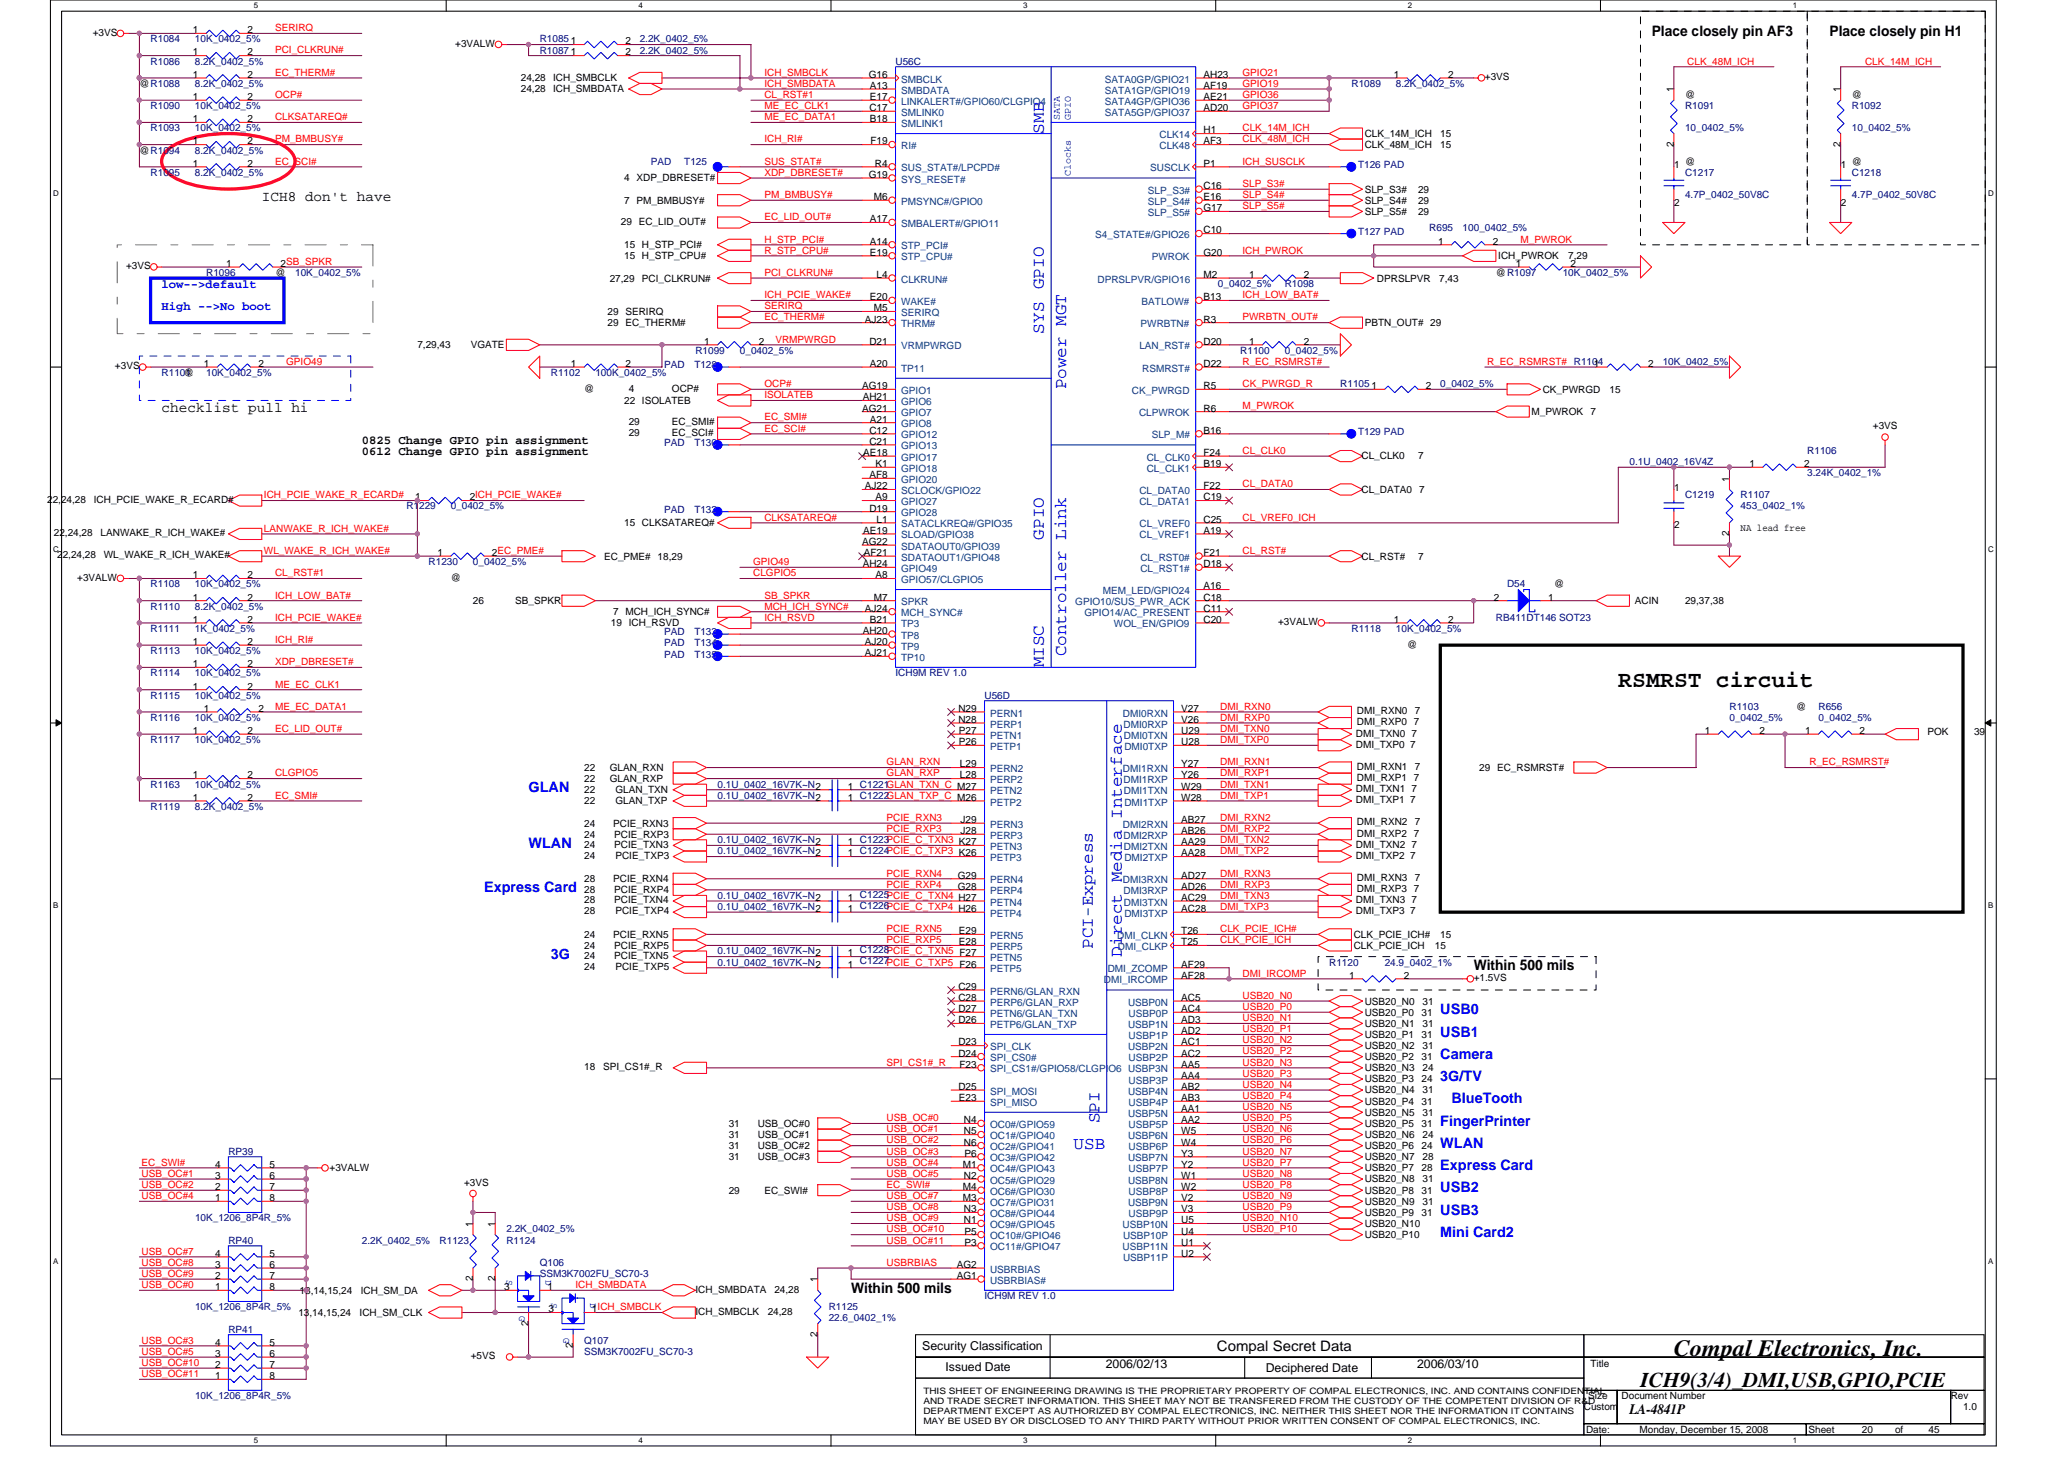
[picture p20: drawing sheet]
<svg xmlns="http://www.w3.org/2000/svg" width="297mm" height="210mm" viewBox="0 0 297 210" stroke-linecap="round" stroke-linejoin="round" font-family="sans-serif">
<defs><g id="words">
<g font-size="3.3">
<text x="232.9" y="98.8">RSMRST circuit</text>
<text x="240.9" y="195.1">Compal Electronics, Inc.</text>
</g>
<text font-size="3" x="236.1" y="199.6">ICH9(3/4)_DMI,USB,GPIO,PCIE</text>
<g font-size="2.5" fill="#00f">
<text x="150.2" y="19.2" transform="rotate(-90 150.2 19.2)">SMB</text>
<text x="150.2" y="41.6" transform="rotate(-90 150.2 41.6)">GPIO</text>
<text x="150.2" y="48" transform="rotate(-90 150.2 48)">SYS</text>
<text x="153.4" y="56" transform="rotate(-90 153.4 56)">Power MGT</text>
<text x="150.2" y="77.6" transform="rotate(-90 150.2 77.6)">GPIO</text>
<text x="153.4" y="94.4" transform="rotate(-90 153.4 94.4)">Controller Link</text>
<text x="150.2" y="96" transform="rotate(-90 150.2 96)">MISC</text>
<text x="157.3" y="136.5" transform="rotate(-90 157.3 136.5)">PCI-Express</text>
<text x="161.4" y="137.6" transform="rotate(-90 161.4 137.6)">Direct Media Interface</text>
<text x="158.2" y="161.6" transform="rotate(-90 158.2 161.6)">SPI</text>
<text x="154.5" y="165.3">USB</text>
</g>
<g font-size="2.1">
<text x="237.7" y="5.1">Place closely pin AF3</text>
<text x="263.3" y="5.1">Place closely pin H1</text>
<text x="37.7" y="28.9">ICH8 don't have</text>
<text x="23.3" y="59.3">checklist pull hi</text>
<text x="212.1" y="139.6">Within 500 mils</text>
<text x="122.5" y="185.9">Within 500 mils</text>
<text x="175.1" y="194.4">Compal Secret Data</text>
<text x="234.5" y="203.5">LA-4841P</text>
</g>
<g font-size="2.1" fill="#00f">
<text x="76.1" y="113.9">GLAN</text>
<text x="76.1" y="121.9">WLAN</text>
<text x="69.7" y="128.4">Express Card</text>
<text x="79.3" y="137.9">3G</text>
<text x="207.3" y="145.9">USB0</text>
<text x="207.3" y="149.2">USB1</text>
<text x="207.3" y="152.4">Camera</text>
<text x="207.3" y="155.6">3G/TV</text>
<text x="207.3" y="161.9">FingerPrinter</text>
<text x="208.9" y="158.7">BlueTooth</text>
<text x="207.3" y="165.2">WLAN</text>
<text x="207.3" y="168.4">Express Card</text>
<text x="207.3" y="171.6">USB2</text>
<text x="207.3" y="174.8">USB3</text>
<text x="207.3" y="177.9">Mini Card2</text>
</g>
<g font-size="1.8" fill="#00f">
<text x="23.3" y="41.4">low--&gt;default</text>
<text x="23.3" y="44.6">High --&gt;No boot</text>
</g>
<g font-size="1.8">
<text x="52.1" y="65.4">0612 Change GPIO pin assignment</text>
<text x="52.1" y="63.8">0825 Change GPIO pin assignment</text>
<text x="132.7" y="194.2">Security Classification</text>
<text x="136.1" y="197.3">Issued Date</text>
<text x="159.1" y="196.8">2006/02/13</text>
<text x="182.2" y="197.4">Deciphered Date</text>
<text x="203.9" y="196.8">2006/03/10</text>
</g>
<g font-size="1.4">
<text x="13.4" y="5.1">+3VS</text>
<text x="27.7" y="4.8">1</text>
<text x="35.6" y="4.8">2</text>
<text x="27.7" y="8">1</text>
<text x="27.7" y="11.2">1</text>
<text x="35.6" y="8">2</text>
<text x="35.6" y="11.2">2</text>
<text x="65.5" y="6.7">+3VALW</text>
<text x="74.9" y="11.7">24,28</text>
<text x="79.6" y="11.7">ICH_SMBCLK</text>
<text x="90" y="6.4">2</text>
<text x="90" y="8">2</text>
<text x="125" y="11.2">G16</text>
<text x="173.2" y="11.2">AH23</text>
<text x="200.6" y="11.2">1</text>
<text x="208.4" y="11.2">2</text>
<text x="213.7" y="11.5">+3VS</text>
<text x="20.1" y="12.5">@R1088</text>
<text x="27.7" y="14.4">1</text>
<text x="27.7" y="17.6">1</text>
<text x="35.6" y="14.4">2</text>
<text x="35.6" y="17.6">2</text>
<text x="74.9" y="13.3">24,28</text>
<text x="79.6" y="13.3">ICH_SMBDATA</text>
<text x="125.1" y="16">C17</text>
<text x="125.2" y="12.8">A13</text>
<text x="125.2" y="14.4">E17</text>
<text x="125.2" y="17.6">B18</text>
<text x="173.2" y="12.8">AF19</text>
<text x="173.2" y="14.4">AE21</text>
<text x="173.2" y="16">AD20</text>
<text x="240.9" y="13.3" transform="rotate(-90 240.9 13.3)">1</text>
<text x="242.5" y="14.1">@</text>
<text x="264.9" y="13.3" transform="rotate(-90 264.9 13.3)">1</text>
<text x="266.5" y="14.1">@</text>
<text x="20.1" y="22.1">@R1094</text>
<text x="27.7" y="20.8">1</text>
<text x="27.7" y="24">1</text>
<text x="35.6" y="20.8">2</text>
<text x="35.6" y="24">2</text>
<text x="125.3" y="20.8">F19</text>
<text x="125.9" y="24">R4</text>
<text x="173.2" y="19.2">H1</text>
<text x="173.2" y="20.8">AF3</text>
<text x="173.2" y="24">P1</text>
<text x="196.4" y="21.3">CLK_48M_ICH</text>
<text x="196.4" y="19.7">CLK_14M_ICH</text>
<text x="207.3" y="21.3">15</text>
<text x="207.3" y="19.7">15</text>
<text x="240.9" y="21.1" transform="rotate(-90 240.9 21.1)">2</text>
<text x="242.5" y="23.7">@</text>
<text x="264.9" y="21.1" transform="rotate(-90 264.9 21.1)">2</text>
<text x="266.5" y="23.7">@</text>
<text x="89.8" y="26.1">4 XDP_DBRESET#</text>
<text x="89.8" y="29.3">7 PM_BMBUSY#</text>
<text x="125" y="25.6">G19</text>
<text x="125.7" y="28.8">M6</text>
<text x="173.2" y="27.2">C16</text>
<text x="173.2" y="28.8">E16</text>
<text x="196.4" y="27.7">SLP_S3#</text>
<text x="196.4" y="29.3">SLP_S4#</text>
<text x="204.1" y="27.7">29</text>
<text x="204.1" y="29.3">29</text>
<text x="240.9" y="24.2">1</text>
<text x="240.9" y="29.6">2</text>
<text x="264.9" y="24.2">1</text>
<text x="264.9" y="29.6">2</text>
<text x="89.4" y="32.3">29 EC_LID_OUT#</text>
<text x="89.8" y="35.7">15 H_STP_PCI#</text>
<text x="125.2" y="32">A17</text>
<text x="125.2" y="35.2">A14</text>
<text x="173.2" y="33.6">C10</text>
<text x="173.2" y="30.4">G17</text>
<text x="196.4" y="30.9">SLP_S5#</text>
<text x="204.1" y="30.9">29</text>
<text x="207" y="35.2">1</text>
<text x="214.8" y="35.2">2</text>
<text x="18.1" y="38.7">+3VS</text>
<text x="32.6" y="38.4">1</text>
<text x="39.7" y="39.7">@</text>
<text x="40.4" y="38.4">2SB_SPKR</text>
<text x="87.8" y="40.5">27,29</text>
<text x="89.8" y="37.3">15 H_STP_CPU#</text>
<text x="92.4" y="40.5">PCI_CLKRUN#</text>
<text x="125.2" y="36.8">E19</text>
<text x="126.1" y="40">L4</text>
<text x="173.2" y="36.8">G20</text>
<text x="173.2" y="40">M2</text>
<text x="179.8" y="40">1</text>
<text x="187.6" y="40">2</text>
<text x="198.2" y="40.5">DPRSLPVR</text>
<text x="207.1" y="40.5">7,43</text>
<text x="215.3" y="39.7">@R1097</text>
<text x="215.6" y="37.3">ICH_PWROK</text>
<text x="218.2" y="38.4">1</text>
<text x="225.7" y="37.3">7,29</text>
<text x="226" y="38.4">2</text>
<text x="87.4" y="45.3">29 SERIRQ</text>
<text x="87.4" y="46.9">29 EC_THERM#</text>
<text x="124.5" y="46.4">AJ23</text>
<text x="125.2" y="43.2">E20</text>
<text x="125.7" y="44.8">M5</text>
<text x="173.2" y="43.2">B13</text>
<text x="173.2" y="46.4">R3</text>
<text x="196.4" y="46.9">PBTN_OUT# 29</text>
<text x="16.5" y="53.1">+3VS</text>
<text x="29.3" y="52.8">1</text>
<text x="37.2" y="52.8">2</text>
<text x="60.1" y="50.1">7,29,43</text>
<text x="67.8" y="50.1">VGATE</text>
<text x="82.1" y="52.8">1</text>
<text x="90" y="52.8">2</text>
<text x="101.3" y="49.6">1</text>
<text x="109.2" y="49.6">2</text>
<text x="125.1" y="49.6">D21</text>
<text x="125.2" y="52.8">A20</text>
<text x="173.2" y="49.6">D20</text>
<text x="173.2" y="52.8">D22</text>
<text x="179.8" y="49.6">1</text>
<text x="187.6" y="49.6">2</text>
<text x="229.4" y="52.8">1</text>
<text x="237.2" y="52.8">2</text>
<text x="26.5" y="54.1">@</text>
<text x="84.1" y="56.3">@</text>
<text x="89.8" y="58.1">22 ISOLATEB</text>
<text x="90.5" y="56.3">4</text>
<text x="96.7" y="56.3">OCP#</text>
<text x="124.1" y="56">AG19</text>
<text x="124.1" y="59.2">AG21</text>
<text x="124.2" y="57.6">AH21</text>
<text x="173.2" y="59.2">R6</text>
<text x="173.2" y="56">R5</text>
<text x="205.2" y="56">2</text>
<text x="220.4" y="59.7">M_PWROK</text>
<text x="222" y="56.5">CK_PWRGD</text>
<text x="228.9" y="59.7">7</text>
<text x="231.6" y="56.5">15</text>
<text x="90.5" y="61.2">29</text>
<text x="90.5" y="62.7">29</text>
<text x="96.7" y="61.2">EC_SMI#</text>
<text x="96.7" y="62.7">EC_SCI#</text>
<text x="124.2" y="65.6">AE18</text>
<text x="125.1" y="62.4">C12</text>
<text x="125.1" y="64">C21</text>
<text x="125.2" y="60.8">A21</text>
<text x="173.2" y="62.4">B16</text>
<text x="173.2" y="65.6">F24</text>
<text x="269.5" y="61.8">+3VS</text>
<text x="59.8" y="72">1</text>
<text x="67.6" y="72">2ICH_PCIE_WAKE#</text>
<text x="124.5" y="70.4">AJ22</text>
<text x="125.1" y="68.8">AF8</text>
<text x="126" y="67.2">K1</text>
<text x="126" y="72">A9</text>
<text x="173.2" y="70.4">F22</text>
<text x="173.2" y="72">C19</text>
<text x="173.2" y="67.2">B19</text>
<text x="195.9" y="66.1">CL_CLK0</text>
<text x="195.9" y="70.9">CL_DATA0</text>
<text x="204.1" y="66.1">7</text>
<text x="204.3" y="70.9">7</text>
<text x="240.9" y="70.6">1</text>
<text x="248.9" y="69.3" transform="rotate(-90 248.9 69.3)">1</text>
<text x="251.8" y="67.2">1</text>
<text x="259.6" y="67.2">2</text>
<text x="6.8" y="72.3">22,24,28</text>
<text x="7.7" y="77.2">22,24,28</text>
<text x="13.5" y="72.3">ICH_PCIE_WAKE_R_ECARD#</text>
<text x="14.5" y="77.2">LANWAKE_R_ICH_WAKE#</text>
<text x="89.8" y="75.7">15 CLKSATAREQ#</text>
<text x="124.2" y="76.8">AE19</text>
<text x="125.1" y="73.6">D19</text>
<text x="126.1" y="75.2">L1</text>
<text x="173.2" y="75.2">C25</text>
<text x="173.2" y="76.8">A19</text>
<text x="240.9" y="76">2</text>
<text x="248.9" y="77.2" transform="rotate(-90 248.9 77.2)">2</text>
<text x="250.5" y="76.4">NA lead free</text>
<text x="8.2" y="80.3">22,24,28</text>
<text x="11.1" y="83.5">+3VALW</text>
<text x="14.9" y="80.3">WL_WAKE_R_ICH_WAKE#</text>
<text x="27.7" y="83.2">1</text>
<text x="35.6" y="83.2">2</text>
<text x="62.9" y="80">1</text>
<text x="64.9" y="83.5">@</text>
<text x="70.8" y="80">2EC_PME#</text>
<text x="86.9" y="80.5">EC_PME# 18,29</text>
<text x="124.1" y="78.4">AG22</text>
<text x="124.2" y="81.6">AH24</text>
<text x="124.3" y="80">AF21</text>
<text x="126" y="83.2">A8</text>
<text x="173.2" y="80">F21</text>
<text x="173.2" y="81.6">D18</text>
<text x="195.9" y="80.5">CL_RST#</text>
<text x="204.1" y="80.5">7</text>
<text x="27.7" y="89.6">1</text>
<text x="27.7" y="86.4">1</text>
<text x="35.6" y="89.6">2</text>
<text x="35.6" y="86.4">2</text>
<text x="68.1" y="86.9">26</text>
<text x="74.1" y="86.9">SB_SPKR</text>
<text x="88.2" y="88.5">7 MCH_ICH_SYNC#</text>
<text x="124.5" y="88">AJ24</text>
<text x="125.2" y="89.6">B21</text>
<text x="125.7" y="86.4">M7</text>
<text x="173.2" y="86.4">C18</text>
<text x="173.2" y="88">C11</text>
<text x="173.2" y="89.6">C20</text>
<text x="173.2" y="84.8">A16</text>
<text x="183.9" y="90">+3VALW</text>
<text x="200.6" y="89.6">1</text>
<text x="208.4" y="89.6">2</text>
<text x="215" y="86.4">2</text>
<text x="222.8" y="86.4">1</text>
<text x="223.7" y="84.5">@</text>
<text x="235.3" y="86.9">ACIN</text>
<text x="242.5" y="86.9">29,37,38</text>
<text x="27.7" y="92.8">1</text>
<text x="27.7" y="96">1</text>
<text x="35.6" y="92.8">2</text>
<text x="35.6" y="96">2</text>
<text x="87.9" y="90.1">19 ICH_RSVD</text>
<text x="124.2" y="91.2">AH20</text>
<text x="124.5" y="94.4">AJ21</text>
<text x="124.5" y="92.8">AJ20</text>
<text x="202.5" y="93.2">@</text>
<text x="27.7" y="99.2">1</text>
<text x="35.6" y="99.2">2</text>
<text x="27.7" y="105.6">1</text>
<text x="29.3" y="102.4">1</text>
<text x="35.6" y="105.6">2</text>
<text x="37.2" y="102.4">2</text>
<text x="137.9" y="102.4">N29</text>
<text x="137.9" y="104">N28</text>
<text x="138" y="105.6">P27</text>
<text x="138" y="107.2">P26</text>
<text x="170" y="102.4">V27</text>
<text x="170" y="104">V26</text>
<text x="170" y="105.6">U29</text>
<text x="170" y="107.2">U28</text>
<text x="195.1" y="107.5">DMI_TXP0 7</text>
<text x="195.1" y="106">DMI_TXN0 7</text>
<text x="195.3" y="104.4">DMI_RXP0 7</text>
<text x="195.3" y="102.7">DMI_RXN0</text>
<text x="203.6" y="102.7">7</text>
<text x="245.4" y="105.6">1</text>
<text x="253.2" y="105.6">2</text>
<text x="258.5" y="102.1">@</text>
<text x="259.8" y="105.6">1</text>
<text x="267.6" y="105.6">2</text>
<text x="277.4" y="105.8">POK</text>
<text x="284.1" y="105.8">39</text>
<text x="27.7" y="112">1</text>
<text x="35.6" y="112">2</text>
<text x="84.1" y="110.9">22</text>
<text x="84.1" y="112.5">22</text>
<text x="87.8" y="110.9">GLAN_RXN</text>
<text x="87.8" y="112.5">GLAN_RXP</text>
<text x="122" y="113.6">1 C1221GLAN_TXN_C M27</text>
<text x="138.2" y="110.4">L29</text>
<text x="138.2" y="112">L28</text>
<text x="170" y="110.4">Y27</text>
<text x="170" y="112">Y26</text>
<text x="170" y="113.6">W29</text>
<text x="195.1" y="114">DMI_TXN1 7</text>
<text x="195.3" y="112.4">DMI_RXP1 7</text>
<text x="195.3" y="110.7">DMI_RXN1</text>
<text x="203.6" y="110.7">7</text>
<text x="212.9" y="110.9">29 EC_RSMRST#</text>
<text x="27.7" y="115.2">1</text>
<text x="35.6" y="115.2">2</text>
<text x="84.1" y="115.7">22</text>
<text x="84.1" y="114.1">22</text>
<text x="84.1" y="118.9">24</text>
<text x="88.2" y="118.9">PCIE_RXN3</text>
<text x="88.6" y="115.7">GLAN_TXP</text>
<text x="88.6" y="114.1">GLAN_TXN</text>
<text x="122" y="115.2">1 C1222GLAN_TXP_C M26</text>
<text x="138.2" y="118.4">J29</text>
<text x="138.2" y="120">J28</text>
<text x="170" y="118.4">AB27</text>
<text x="170" y="120">AB26</text>
<text x="170" y="115.2">W28</text>
<text x="195.1" y="115.5">DMI_TXP1 7</text>
<text x="195.3" y="118.7">DMI_RXN2</text>
<text x="203.6" y="118.7">7</text>
<text x="84.1" y="122">24</text>
<text x="84.1" y="123.5">24</text>
<text x="84.1" y="120.5">24</text>
<text x="88.4" y="122">PCIE_TXN3</text>
<text x="88.4" y="120.5">PCIE_RXP3</text>
<text x="88.6" y="123.5">PCIE_TXP3</text>
<text x="122" y="123.2">1 C1224PCIE_C_TXP3 K26</text>
<text x="122" y="121.6">1 C1223PCIE_C_TXN3 K27</text>
<text x="170" y="121.6">AA29</text>
<text x="170" y="123.2">AA28</text>
<text x="195.1" y="123.5">DMI_TXP2 7</text>
<text x="195.1" y="122">DMI_TXN2 7</text>
<text x="195.3" y="120.4">DMI_RXP2 7</text>
<text x="84.1" y="130">28</text>
<text x="84.1" y="128.5">28</text>
<text x="84.1" y="126.9">28</text>
<text x="84.1" y="131.6">28</text>
<text x="88.2" y="126.9">PCIE_RXN4</text>
<text x="88.4" y="130">PCIE_TXN4</text>
<text x="88.4" y="128.5">PCIE_RXP4</text>
<text x="88.6" y="131.6">PCIE_TXP4</text>
<text x="122" y="131.2">1</text>
<text x="122" y="129.6">1</text>
<text x="137.8" y="126.4">G29</text>
<text x="137.8" y="128">G28</text>
<text x="137.9" y="129.6">H27</text>
<text x="137.9" y="131.2">H26</text>
<text x="170" y="126.4">AD27</text>
<text x="170" y="128">AD26</text>
<text x="170" y="129.6">AC29</text>
<text x="170" y="131.2">AC28</text>
<text x="195.1" y="131.6">DMI_TXP3 7</text>
<text x="195.1" y="130">DMI_TXN3 7</text>
<text x="195.3" y="128.4">DMI_RXP3 7</text>
<text x="195.3" y="126.7">DMI_RXN3</text>
<text x="203.6" y="126.7">7</text>
<text x="84.1" y="138">24</text>
<text x="84.1" y="136.5">24</text>
<text x="84.1" y="134.9">24</text>
<text x="88.2" y="134.9">PCIE_RXN5</text>
<text x="88.4" y="138">PCIE_TXN5</text>
<text x="88.4" y="136.5">PCIE_RXP5</text>
<text x="122" y="137.6">1</text>
<text x="138" y="134.4">E29</text>
<text x="138" y="136">E28</text>
<text x="138.1" y="137.6">F27</text>
<text x="170" y="134.4">T26</text>
<text x="170" y="136">T25</text>
<text x="194.8" y="134.9">CLK_PCIE_ICH#</text>
<text x="194.8" y="136.5">CLK_PCIE_ICH</text>
<text x="206.5" y="136.5">15</text>
<text x="207.3" y="134.9">15</text>
<text x="84.1" y="139.6">24</text>
<text x="88.6" y="139.6">PCIE_TXP5</text>
<text x="122" y="139.2">1</text>
<text x="137.9" y="142.4">C29</text>
<text x="137.9" y="144">C28</text>
<text x="138.1" y="139.2">F26</text>
<text x="170" y="144">AC5</text>
<text x="170" y="140.8">AF28</text>
<text x="170" y="139.2">AF29</text>
<text x="194.2" y="140.8">1</text>
<text x="202" y="140.8">2</text>
<text x="212.1" y="141.2">+1.5VS</text>
<text x="137.9" y="145.6">D27</text>
<text x="137.9" y="147.2">D26</text>
<text x="170" y="147.2">AD3</text>
<text x="170" y="145.6">AC4</text>
<text x="170" y="148.8">AD2</text>
<text x="196.4" y="147.7">USB20_N1</text>
<text x="196.4" y="149.3">USB20_P1</text>
<text x="196.4" y="146.1">USB20_P0</text>
<text x="196.4" y="144.5">USB20_N0</text>
<text x="204.6" y="149.3">31</text>
<text x="204.6" y="146.1">31</text>
<text x="204.7" y="147.7">31</text>
<text x="204.7" y="144.5">31</text>
<text x="84.1" y="154">18</text>
<text x="86.8" y="154">SPI_CS1#_R</text>
<text x="137.9" y="150.4">D23</text>
<text x="137.9" y="152">D24</text>
<text x="138.1" y="153.6">F23</text>
<text x="170" y="150.4">AC1</text>
<text x="170" y="153.6">AA5</text>
<text x="170" y="152">AC2</text>
<text x="170" y="155.2">AA4</text>
<text x="196.4" y="150.9">USB20_N2</text>
<text x="196.4" y="154.1">USB20_N3</text>
<text x="196.4" y="155.7">USB20_P3</text>
<text x="196.4" y="152.5">USB20_P2</text>
<text x="204.6" y="155.7">24</text>
<text x="204.6" y="152.5">31</text>
<text x="204.7" y="150.9">31</text>
<text x="204.7" y="154.1">24</text>
<text x="137.9" y="156.8">D25</text>
<text x="138" y="158.4">E23</text>
<text x="138.7" y="161.6">N4</text>
<text x="170" y="156.8">AB2</text>
<text x="170" y="160">AA1</text>
<text x="170" y="158.4">AB3</text>
<text x="170" y="161.6">AA2</text>
<text x="196.4" y="160.5">USB20_N5</text>
<text x="196.4" y="158.9">USB20_P4</text>
<text x="196.4" y="157.3">USB20_N4</text>
<text x="204.6" y="158.9">31</text>
<text x="204.7" y="160.5">31</text>
<text x="204.7" y="157.3">31</text>
<text x="104.9" y="162.1">31</text>
<text x="104.9" y="163.7">31</text>
<text x="104.9" y="165.3">31</text>
<text x="104.9" y="166.9">31</text>
<text x="109" y="162.1">USB_OC#0</text>
<text x="109" y="163.7">USB_OC#1</text>
<text x="109" y="165.3">USB_OC#2</text>
<text x="109" y="166.9">USB_OC#3</text>
<text x="138.6" y="168">M1</text>
<text x="138.7" y="163.2">N5</text>
<text x="138.7" y="164.8">N6</text>
<text x="138.8" y="166.4">P6</text>
<text x="170" y="163.2">W5</text>
<text x="170" y="166.4">Y3</text>
<text x="170" y="164.8">W4</text>
<text x="170" y="168">Y2</text>
<text x="196.4" y="163.7">USB20_N6</text>
<text x="196.4" y="165.3">USB20_P6</text>
<text x="196.4" y="162.1">USB20_P5</text>
<text x="196.4" y="166.9">USB20_N7</text>
<text x="204.6" y="165.3">24</text>
<text x="204.6" y="162.1">31</text>
<text x="204.7" y="163.7">24</text>
<text x="204.7" y="166.9">28</text>
<text x="30.9" y="172.8">1</text>
<text x="30.9" y="171.2">2</text>
<text x="30.9" y="169.6">3</text>
<text x="30.9" y="168">4</text>
<text x="38.8" y="172.8">8</text>
<text x="38.8" y="171.2">7</text>
<text x="38.8" y="169.6">6</text>
<text x="38.8" y="168">5</text>
<text x="47.4" y="168.5">+3VALW</text>
<text x="66.8" y="170.6">+3VS</text>
<text x="104.9" y="171.7">29</text>
<text x="110" y="171.7">EC_SWI#</text>
<text x="138.6" y="171.2">M4</text>
<text x="138.6" y="172.8">M3</text>
<text x="138.7" y="169.6">N2</text>
<text x="170" y="169.6">W1</text>
<text x="170" y="172.8">V2</text>
<text x="170" y="171.2">W2</text>
<text x="196.4" y="173.3">USB20_N9</text>
<text x="196.4" y="168.5">USB20_P7</text>
<text x="196.4" y="170.1">USB20_N8</text>
<text x="196.4" y="171.7">USB20_P8</text>
<text x="204.6" y="168.5">28</text>
<text x="204.6" y="171.7">31</text>
<text x="204.7" y="173.3">31</text>
<text x="204.7" y="170.1">31</text>
<text x="68" y="176.5" transform="rotate(-90 68 176.5)">1</text>
<text x="71.2" y="176.5" transform="rotate(-90 71.2 176.5)">1</text>
<text x="138.7" y="174.4">N3</text>
<text x="138.7" y="176">N1</text>
<text x="138.8" y="177.6">P5</text>
<text x="138.8" y="179.2">P3</text>
<text x="170" y="174.4">V3</text>
<text x="170" y="176">U5</text>
<text x="170" y="179.2">U1</text>
<text x="170" y="177.6">U4</text>
<text x="196.4" y="174.9">USB20_P9</text>
<text x="196.4" y="176.5">USB20_N10</text>
<text x="196.4" y="178.1">USB20_P10</text>
<text x="204.6" y="174.9">31</text>
<text x="30.9" y="185.6">1</text>
<text x="30.9" y="184">2</text>
<text x="30.9" y="182.4">3</text>
<text x="30.9" y="180.8">4</text>
<text x="38.8" y="185.6">8</text>
<text x="38.8" y="184">7</text>
<text x="38.8" y="182.4">6</text>
<text x="38.8" y="180.8">5</text>
<text x="68" y="184.4" transform="rotate(-90 68 184.4)">2</text>
<text x="71.2" y="184.4" transform="rotate(-90 71.2 184.4)">2</text>
<text x="72.6" y="185.6">3</text>
<text x="78.8" y="185.6">1</text>
<text x="100.1" y="186">ICH_SMBDATA</text>
<text x="111.4" y="186">24,28</text>
<text x="117.7" y="184.5" transform="rotate(-90 117.7 184.5)">1</text>
<text x="137.7" y="184">AG1</text>
<text x="137.7" y="182.4">AG2</text>
<text x="170" y="180.8">U2</text>
<text x="42.9" y="189.3">13,14,15,24</text>
<text x="43.1" y="186.1">13,14,15,24</text>
<text x="51.7" y="189.3">ICH_SM_CLK</text>
<text x="51.9" y="186.1">ICH_SM_DA</text>
<text x="76" y="190.8" transform="rotate(-90 76 190.8)">2</text>
<text x="78.9" y="188.8">3</text>
<text x="85.2" y="188.8">1ICH_SMBCLK</text>
<text x="100.1" y="189.2">ICH_SMBCLK</text>
<text x="110.5" y="189.2">24,28</text>
<text x="30.9" y="196.8">2</text>
<text x="30.9" y="195.2">3</text>
<text x="30.9" y="193.6">4</text>
<text x="38.8" y="196.8">7</text>
<text x="38.8" y="195.2">6</text>
<text x="38.8" y="193.6">5</text>
<text x="67.8" y="195.6">+5VS</text>
<text x="82.5" y="194" transform="rotate(-90 82.5 194)">2</text>
<text x="117.7" y="192.4" transform="rotate(-90 117.7 192.4)">2</text>
<text x="228.9" y="196.7">Title</text>
<text x="30.9" y="198.4">1</text>
<text x="38.8" y="198.4">8</text>
<text x="227.9" y="202.9">Custom</text>
<text x="228.6" y="201.3">Size</text>
<text x="233.4" y="201.3">Document Number</text>
<text x="280.7" y="201.3">Rev</text>
<text x="282.5" y="202.9">1.0</text>
<text x="228.3" y="206.1">Date:</text>
<text x="235.9" y="206.1">Monday, December 15, 2008</text>
<text x="260.3" y="206.1">Sheet</text>
<text x="267.9" y="206.1">20</text>
<text x="272.7" y="206.1">of</text>
<text x="277.5" y="206.1">45</text>
</g>
<g font-size="1.4" fill="#f00">
<text x="39.6" y="4.5">SERIRQ</text>
<text x="39.6" y="10.9">EC_THERM#</text>
<text x="39.6" y="7.7">PCI_CLKRUN#</text>
<text x="110" y="10.9">ICH_SMBCLK</text>
<text x="178.8" y="10.9">GPIO21</text>
<text x="242.8" y="9.3">CLK_48M_ICH</text>
<text x="268.4" y="9.3">CLK_14M_ICH</text>
<text x="39.6" y="17.3">CLKSATAREQ#</text>
<text x="39.6" y="14.1">OCP#</text>
<text x="110" y="14.1">CL_RST#1</text>
<text x="110" y="17.3">ME_EC_DATA1</text>
<text x="110" y="15.7">ME_EC_CLK1</text>
<text x="110" y="12.5">ICH_SMBDATA</text>
<text x="178.8" y="15.7">GPIO37</text>
<text x="178.8" y="14.1">GPIO36</text>
<text x="178.8" y="12.5">GPIO19</text>
<text x="39.6" y="23.7">EC_SCI#</text>
<text x="39.6" y="20.5">PM_BMBUSY#</text>
<text x="110" y="23.7">SUS_STAT#</text>
<text x="110" y="20.5">ICH_RI#</text>
<text x="178.8" y="20.5">CLK_48M_ICH</text>
<text x="178.8" y="18.9">CLK_14M_ICH</text>
<text x="178.8" y="23.7">ICH_SUSCLK</text>
<text x="110" y="25.3">XDP_DBRESET#</text>
<text x="110" y="28.5">PM_BMBUSY#</text>
<text x="178.8" y="28.5">SLP_S4#</text>
<text x="178.8" y="26.9">SLP_S3#</text>
<text x="110" y="31.7">EC_LID_OUT#</text>
<text x="110" y="34.9">H_STP_PCI#</text>
<text x="178.8" y="30.1">SLP_S5#</text>
<text x="218.8" y="34.9">M_PWROK</text>
<text x="110" y="36.5">R_STP_CPU#</text>
<text x="110" y="39.7">PCI_CLKRUN#</text>
<text x="178.8" y="36.5">ICH_PWROK</text>
<text x="110" y="42.9">ICH_PCIE_WAKE#</text>
<text x="110" y="44.5">SERIRQ</text>
<text x="110" y="46.1">EC_THERM#</text>
<text x="178.8" y="46.1">PWRBTN_OUT#</text>
<text x="178.8" y="42.9">ICH_LOW_BAT#</text>
<text x="41.2" y="52.5">GPIO49</text>
<text x="111.6" y="49.3">VRMPWRGD</text>
<text x="178.8" y="52.5">R_EC_RSMRST#</text>
<text x="214" y="52.5">R_EC_RSMRST# R1104</text>
<text x="110" y="55.7">OCP#</text>
<text x="110" y="57.3">ISOLATEB</text>
<text x="178.8" y="58.9">M_PWROK</text>
<text x="178.8" y="55.7">CK_PWRGD_R</text>
<text x="110" y="60.5">EC_SMI#</text>
<text x="110" y="62.1">EC_SCI#</text>
<text x="178.8" y="65.3">CL_CLK0</text>
<text x="38" y="71.7">ICH_PCIE_WAKE_R_ECARD#</text>
<text x="178.8" y="70.1">CL_DATA0</text>
<text x="38" y="76.5">LANWAKE_R_ICH_WAKE#</text>
<text x="110" y="74.9">CLKSATAREQ#</text>
<text x="178.8" y="74.9">CL_VREF0_ICH</text>
<text x="38" y="79.7">WL_WAKE_R_ICH_WAKE#</text>
<text x="39.6" y="82.9">CL_RST#1</text>
<text x="108.4" y="81.3">GPIO49</text>
<text x="108.4" y="82.9">CLGPIO5</text>
<text x="178.8" y="79.7">CL_RST#</text>
<text x="39.6" y="86.1">ICH_LOW_BAT#</text>
<text x="39.6" y="89.3">ICH_PCIE_WAKE#</text>
<text x="110" y="87.7">MCH_ICH_SYNC#</text>
<text x="110" y="89.3">ICH_RSVD</text>
<text x="110" y="86.1">SB_SPKR</text>
<text x="39.6" y="92.5">ICH_RI#</text>
<text x="39.6" y="95.7">XDP_DBRESET#</text>
<text x="39.6" y="98.9">ME_EC_CLK1</text>
<text x="39.6" y="102.1">ME_EC_DATA1</text>
<text x="39.6" y="105.3">EC_LID_OUT#</text>
<text x="175.6" y="105.3">DMI_TXN0</text>
<text x="175.6" y="103.7">DMI_RXP0</text>
<text x="175.6" y="106.9">DMI_TXP0</text>
<text x="175.6" y="102.1">DMI_RXN0</text>
<text x="39.6" y="111.7">CLGPIO5</text>
<text x="127.6" y="111.7">GLAN_RXP</text>
<text x="127.6" y="110.1">GLAN_RXN</text>
<text x="175.6" y="110.1">DMI_RXN1</text>
<text x="175.6" y="111.7">DMI_RXP1</text>
<text x="175.6" y="113.3">DMI_TXN1</text>
<text x="260.4" y="110.1">R_EC_RSMRST#</text>
<text x="39.6" y="114.9">EC_SMI#</text>
<text x="127.6" y="118.1">PCIE_RXN3</text>
<text x="127.6" y="119.7">PCIE_RXP3</text>
<text x="175.6" y="114.9">DMI_TXP1</text>
<text x="175.6" y="118.1">DMI_RXN2</text>
<text x="175.6" y="119.7">DMI_RXP2</text>
<text x="175.6" y="121.3">DMI_TXN2</text>
<text x="175.6" y="122.9">DMI_TXP2</text>
<text x="127.6" y="126.1">PCIE_RXN4</text>
<text x="127.6" y="127.7">PCIE_RXP4</text>
<text x="175.6" y="129.3">DMI_TXN3</text>
<text x="175.6" y="126.1">DMI_RXN3</text>
<text x="175.6" y="127.7">DMI_RXP3</text>
<text x="175.6" y="130.9">DMI_TXP3</text>
<text x="127.6" y="134.1">PCIE_RXN5</text>
<text x="127.6" y="135.7">PCIE_RXP5</text>
<text x="175.6" y="135.7">CLK_PCIE_ICH</text>
<text x="175.6" y="134.1">CLK_PCIE_ICH#</text>
<text x="178.8" y="140.5">DMI_IRCOMP</text>
<text x="178.8" y="143.7">USB20_N0</text>
<text x="178.8" y="146.9">USB20_N1</text>
<text x="178.8" y="145.3">USB20_P0</text>
<text x="178.8" y="148.5">USB20_P1</text>
<text x="127.6" y="153.3">SPI_CS1#_R</text>
<text x="178.8" y="151.7">USB20_P2</text>
<text x="178.8" y="150.1">USB20_N2</text>
<text x="178.8" y="153.3">USB20_N3</text>
<text x="178.8" y="154.9">USB20_P3</text>
<text x="127.6" y="161.3">USB_OC#0</text>
<text x="178.8" y="161.3">USB20_P5</text>
<text x="178.8" y="158.1">USB20_P4</text>
<text x="178.8" y="159.7">USB20_N5</text>
<text x="178.8" y="156.5">USB20_N4</text>
<text x="20.4" y="167.7">EC_SWI#</text>
<text x="127.6" y="167.7">USB_OC#4</text>
<text x="127.6" y="166.1">USB_OC#3</text>
<text x="127.6" y="164.5">USB_OC#2</text>
<text x="127.6" y="162.9">USB_OC#1</text>
<text x="178.8" y="166.1">USB20_N7</text>
<text x="178.8" y="167.7">USB20_P7</text>
<text x="178.8" y="164.5">USB20_P6</text>
<text x="178.8" y="162.9">USB20_N6</text>
<text x="20.4" y="172.5">USB_OC#4</text>
<text x="20.4" y="169.3">USB_OC#1</text>
<text x="20.4" y="170.9">USB_OC#2</text>
<text x="127.6" y="172.5">USB_OC#7</text>
<text x="127.6" y="170.9">EC_SWI#</text>
<text x="127.6" y="169.3">USB_OC#5</text>
<text x="178.8" y="172.5">USB20_N9</text>
<text x="178.8" y="170.9">USB20_P8</text>
<text x="178.8" y="169.3">USB20_N8</text>
<text x="127.6" y="174.1">USB_OC#8</text>
<text x="127.6" y="178.9">USB_OC#11</text>
<text x="127.6" y="177.3">USB_OC#10</text>
<text x="127.6" y="175.7">USB_OC#9</text>
<text x="178.8" y="174.1">USB20_P9</text>
<text x="178.8" y="177.3">USB20_P10</text>
<text x="178.8" y="175.7">USB20_N10</text>
<text x="20.4" y="182.1">USB_OC#8</text>
<text x="20.4" y="180.5">USB_OC#7</text>
<text x="20.4" y="183.7">USB_OC#9</text>
<text x="20.4" y="185.3">USB_OC#0</text>
<text x="82.8" y="185.3">ICH_SMBDATA</text>
<text x="127.6" y="182.1">USBRBIAS</text>
<text x="20.4" y="193.3">USB_OC#3</text>
<text x="20.4" y="194.9">USB_OC#5</text>
<text x="20.4" y="196.5">USB_OC#10</text>
<text x="20.4" y="198.1">USB_OC#11</text>
</g>
<g font-size="1.4" fill="#000080">
<text x="21.7" y="9.3">R1086</text>
<text x="21.7" y="6.1">R1084</text>
<text x="28.1" y="9.3">8.2K_0402_5%</text>
<text x="28.1" y="6.1">10K_0402_5%</text>
<text x="77.7" y="6.1">R10851</text>
<text x="77.7" y="7.7">R10871</text>
<text x="92.1" y="6.1">2.2K_0402_5%</text>
<text x="92.1" y="7.7">2.2K_0402_5%</text>
<text x="128.9" y="9.3">U56C</text>
<text x="21.7" y="15.7">R1090</text>
<text x="28.1" y="12.5">8.2K_0402_5%</text>
<text x="28.1" y="15.7">10K_0402_5%</text>
<text x="194.5" y="12.5">R1089</text>
<text x="200.9" y="12.5">8.2K_0402_5%</text>
<text x="242.5" y="15.7">R1091</text>
<text x="266.5" y="15.7">R1092</text>
<text x="21.7" y="18.9">R1093</text>
<text x="28.1" y="22.1">8.2K_0402_5%</text>
<text x="28.1" y="18.9">10K_0402_5%</text>
<text x="93.7" y="23.7">PAD</text>
<text x="98.5" y="23.7">T125</text>
<text x="242.5" y="18.9">10_0402_5%</text>
<text x="266.5" y="18.9">10_0402_5%</text>
<text x="21.7" y="25.3">R1095</text>
<text x="28.1" y="25.3">8.2K_0402_5%</text>
<text x="195.4" y="24.2">T126 PAD</text>
<text x="242.5" y="25.3">C1217</text>
<text x="242.5" y="28.5">4.7P_0402_50V8C</text>
<text x="266.5" y="25.3">C1218</text>
<text x="266.5" y="28.5">4.7P_0402_50V8C</text>
<text x="195.4" y="33.8">T127 PAD</text>
<text x="205.7" y="33.3">R695</text>
<text x="210.5" y="33.3">100_0402_5%</text>
<text x="29.7" y="39.7">R1096</text>
<text x="42.5" y="39.7">10K_0402_5%</text>
<text x="175.3" y="41.3">0_0402_5%</text>
<text x="184.9" y="41.3">R1098</text>
<text x="224.9" y="39.7">10K_0402_5%</text>
<text x="95.6" y="53">PAD</text>
<text x="99.9" y="53">T128</text>
<text x="100.1" y="50.9">R1099</text>
<text x="106.5" y="50.9">0_0402_5%</text>
<text x="178.5" y="50.9">R1100</text>
<text x="184.9" y="50.9">0_0402_5%</text>
<text x="239.3" y="52.5">10K_0402_5%</text>
<text x="23.3" y="54.1">R1101</text>
<text x="29.7" y="54.1">10K_0402_5%</text>
<text x="79.3" y="54.1">R1102</text>
<text x="85.7" y="54.1">100K_0402_5%</text>
<text x="192.9" y="55.7">R11051</text>
<text x="207.3" y="55.7">0_0402_5%</text>
<text x="95.6" y="64.2">PAD</text>
<text x="99.9" y="64.2">T130</text>
<text x="195.4" y="62.6">T129 PAD</text>
<text x="260.1" y="65.3">R1106</text>
<text x="234.5" y="66.9">0.1U_0402_16V4Z</text>
<text x="242.5" y="71.7">C1219</text>
<text x="250.5" y="71.7">R1107</text>
<text x="260.1" y="68.5">3.24K_0402_1%</text>
<text x="58.5" y="73.3">R1229</text>
<text x="64.9" y="73.3">0_0402_5%</text>
<text x="95.6" y="73.8">PAD</text>
<text x="99.9" y="73.8">T132</text>
<text x="250.5" y="73.3">453_0402_1%</text>
<text x="61.7" y="81.3">R1230</text>
<text x="68.1" y="81.3">0_0402_5%</text>
<text x="21.7" y="84.5">R1108</text>
<text x="21.7" y="87.7">R1110</text>
<text x="28.1" y="84.5">10K_0402_5%</text>
<text x="28.1" y="87.7">8.2K_0402_5%</text>
<text x="215.3" y="89.3">RB411DT146 SOT23</text>
<text x="216.9" y="84.5">D54</text>
<text x="21.7" y="90.9">R1111</text>
<text x="21.7" y="94.1">R1113</text>
<text x="28.1" y="90.9">1K_0402_5%</text>
<text x="28.1" y="94.1">10K_0402_5%</text>
<text x="95.6" y="93">PAD</text>
<text x="95.6" y="91.4">PAD</text>
<text x="95.6" y="94.6">PAD</text>
<text x="99.9" y="93">T134</text>
<text x="99.9" y="91.4">T133</text>
<text x="99.9" y="94.6">T135</text>
<text x="194.5" y="90.9">R1118</text>
<text x="200.9" y="90.9">10K_0402_5%</text>
<text x="21.7" y="100.5">R1115</text>
<text x="21.7" y="97.3">R1114</text>
<text x="28.1" y="100.5">10K_0402_5%</text>
<text x="28.1" y="97.3">10K_0402_5%</text>
<text x="128.9" y="97.3">ICH9M REV 1.0</text>
<text x="141.7" y="100.5">U56D</text>
<text x="21.7" y="106.9">R1117</text>
<text x="21.7" y="103.7">R1116</text>
<text x="28.1" y="106.9">10K_0402_5%</text>
<text x="28.1" y="103.7">10K_0402_5%</text>
<text x="248.9" y="102.1">R1103</text>
<text x="248.9" y="103.7">0_0402_5%</text>
<text x="261.7" y="102.1">R656</text>
<text x="261.7" y="103.7">0_0402_5%</text>
<text x="21.7" y="113.3">R1163</text>
<text x="28.1" y="113.3">10K_0402_5%</text>
<text x="103.3" y="113.3">0.1U_0402_16V7K~N2</text>
<text x="21.7" y="116.5">R1119</text>
<text x="28.1" y="116.5">8.2K_0402_5%</text>
<text x="103.3" y="114.9">0.1U_0402_16V7K~N2</text>
<text x="103.3" y="122.9">0.1U_0402_16V7K~N2</text>
<text x="103.3" y="121.3">0.1U_0402_16V7K~N2</text>
<text x="103.3" y="130.9">0.1U_0402_16V7K~N2</text>
<text x="103.3" y="129.3">0.1U_0402_16V7K~N2</text>
<text x="123.8" y="130.7">C1226PCIE_C_TXP4</text>
<text x="123.8" y="129.2">C1225PCIE_C_TXN4</text>
<text x="103.3" y="137.3">0.1U_0402_16V7K~N2</text>
<text x="123.8" y="137.2">C1228PCIE_C_TXN5</text>
<text x="103.3" y="138.9">0.1U_0402_16V7K~N2</text>
<text x="123.8" y="138.7">C1227PCIE_C_TXP5</text>
<text x="191.3" y="138.9">R1120</text>
<text x="199.3" y="138.9">24.9_0402_1%</text>
<text x="32.9" y="166.1">RP39</text>
<text x="28.1" y="175.7">10K_1206_8P4R_5%</text>
<text x="32.9" y="178.9">RP40</text>
<text x="52.1" y="178.9">2.2K_0402_5%</text>
<text x="63.3" y="178.9">R1123</text>
<text x="72.9" y="178.9">R1124</text>
<text x="72.9" y="177.3">2.2K_0402_5%</text>
<text x="77.7" y="182.1">Q106</text>
<text x="77.7" y="183.7">SSM3K7002FU_SC70-3</text>
<text x="28.1" y="188.5">10K_1206_8P4R_5%</text>
<text x="32.9" y="191.7">RP41</text>
<text x="119.3" y="188.5">R1125</text>
<text x="119.3" y="190.1">22.6_0402_1%</text>
<text x="141.7" y="186.9">ICH9M REV 1.0</text>
<text x="84.1" y="193.3">Q107</text>
<text x="84.1" y="194.9">SSM3K7002FU_SC70-3</text>
<text x="28.1" y="201.3">10K_1206_8P4R_5%</text>
</g>
<g font-size="1.4" fill="#004080">
<text x="129.7" y="11.9">SMBCLK</text>
<text x="159" y="11.9">SATA0GP/GPIO21</text>
<text x="129.7" y="13.5">SMBDATA</text>
<text x="129.7" y="15.1">LINKALERT#/GPIO60/CLGPIO4</text>
<text x="129.7" y="16.7">SMLINK0</text>
<text x="159" y="13.5">SATA1GP/GPIO19</text>
<text x="159" y="15.1">SATA4GP/GPIO36</text>
<text x="159" y="16.7">SATA5GP/GPIO37</text>
<text x="129.7" y="18.3">SMLINK1</text>
<text x="129.7" y="21.5">RI#</text>
<text x="166.9" y="19.9">CLK14</text>
<text x="166.9" y="21.5">CLK48</text>
<text x="129.7" y="24.7">SUS_STAT#/LPCPD#</text>
<text x="129.7" y="26.3">SYS_RESET#</text>
<text x="129.7" y="29.5">PMSYNC#/GPIO0</text>
<text x="165.2" y="27.9">SLP_S3#</text>
<text x="165.2" y="29.5">SLP_S4#</text>
<text x="165.5" y="24.7">SUSCLK</text>
<text x="129.7" y="32.7">SMBALERT#/GPIO11</text>
<text x="129.7" y="35.9">STP_PCI#</text>
<text x="157.6" y="34.3">S4_STATE#/GPIO26</text>
<text x="165.2" y="31.1">SLP_S5#</text>
<text x="129.7" y="37.5">STP_CPU#</text>
<text x="129.7" y="40.7">CLKRUN#</text>
<text x="157.9" y="40.7">DPRSLPVR/GPIO16</text>
<text x="165.8" y="37.5">PWROK</text>
<text x="129.7" y="43.9">WAKE#</text>
<text x="129.7" y="45.5">SERIRQ</text>
<text x="129.7" y="47.1">THRM#</text>
<text x="164.1" y="47.1">PWRBTN#</text>
<text x="164.3" y="43.9">BATLOW#</text>
<text x="129.7" y="50.3">VRMPWRGD</text>
<text x="129.7" y="53.5">TP11</text>
<text x="164" y="50.3">LAN_RST#</text>
<text x="164.4" y="53.5">RSMRST#</text>
<text x="129.7" y="56.7">GPIO1</text>
<text x="129.7" y="58.3">GPIO6</text>
<text x="129.7" y="59.9">GPIO7</text>
<text x="162.9" y="56.7">CK_PWRGD</text>
<text x="163.9" y="59.9">CLPWROK</text>
<text x="129.7" y="61.5">GPIO8</text>
<text x="129.7" y="63.1">GPIO12</text>
<text x="129.7" y="64.7">GPIO13</text>
<text x="165.8" y="63.1">SLP_M#</text>
<text x="129.7" y="66.3">GPIO17</text>
<text x="129.7" y="67.9">GPIO18</text>
<text x="129.7" y="71.1">SCLOCK/GPIO22</text>
<text x="129.7" y="69.5">GPIO20</text>
<text x="164" y="71.1">CL_DATA0</text>
<text x="165" y="66.3">CL_CLK0</text>
<text x="165" y="67.9">CL_CLK1</text>
<text x="129.7" y="75.9">SATACLKREQ#/GPIO35</text>
<text x="129.7" y="77.5">SLOAD/GPIO38</text>
<text x="129.7" y="72.7">GPIO27</text>
<text x="129.7" y="74.3">GPIO28</text>
<text x="164" y="72.7">CL_DATA1</text>
<text x="164" y="75.9">CL_VREF0</text>
<text x="164" y="77.5">CL_VREF1</text>
<text x="129.7" y="79.1">SDATAOUT0/GPIO39</text>
<text x="129.7" y="80.7">SDATAOUT1/GPIO48</text>
<text x="129.7" y="82.3">GPIO49</text>
<text x="129.7" y="83.9">GPIO57/CLGPIO5</text>
<text x="164.1" y="80.7">CL_RST0#</text>
<text x="164.1" y="82.3">CL_RST1#</text>
<text x="129.7" y="87.1">SPKR</text>
<text x="129.7" y="88.7">MCH_SYNC#</text>
<text x="154.7" y="87.1">GPIO10/SUS_PWR_ACK</text>
<text x="156.1" y="88.7">GPIO14/AC_PRESENT</text>
<text x="158.7" y="85.5">MEM_LED/GPIO24</text>
<text x="129.7" y="90.3">TP3</text>
<text x="129.7" y="95.1">TP10</text>
<text x="129.7" y="91.9">TP8</text>
<text x="129.7" y="93.5">TP9</text>
<text x="160.3" y="90.3">WOL_EN/GPIO9</text>
<text x="142.5" y="103.1">PERN1</text>
<text x="142.5" y="104.7">PERP1</text>
<text x="142.5" y="106.3">PETN1</text>
<text x="142.5" y="107.9">PETP1</text>
<text x="161.6" y="103.1">DMI0RXN</text>
<text x="161.7" y="104.7">DMI0RXP</text>
<text x="161.7" y="106.3">DMI0TXN</text>
<text x="161.8" y="107.9">DMI0TXP</text>
<text x="142.5" y="111.1">PERN2</text>
<text x="142.5" y="112.7">PERP2</text>
<text x="161.6" y="111.1">DMI1RXN</text>
<text x="161.7" y="112.7">DMI1RXP</text>
<text x="142.5" y="114.3">PETN2</text>
<text x="142.5" y="115.9">PETP2</text>
<text x="142.5" y="119.1">PERN3</text>
<text x="161.6" y="119.1">DMI2RXN</text>
<text x="161.7" y="114.3">DMI1TXN</text>
<text x="161.8" y="115.9">DMI1TXP</text>
<text x="142.5" y="120.7">PERP3</text>
<text x="142.5" y="122.3">PETN3</text>
<text x="142.5" y="123.9">PETP3</text>
<text x="161.7" y="120.7">DMI2RXP</text>
<text x="161.7" y="122.3">DMI2TXN</text>
<text x="161.8" y="123.9">DMI2TXP</text>
<text x="142.5" y="127.1">PERN4</text>
<text x="142.5" y="128.7">PERP4</text>
<text x="142.5" y="130.3">PETN4</text>
<text x="142.5" y="131.9">PETP4</text>
<text x="161.6" y="127.1">DMI3RXN</text>
<text x="161.7" y="128.7">DMI3RXP</text>
<text x="161.7" y="130.3">DMI3TXN</text>
<text x="161.8" y="131.9">DMI3TXP</text>
<text x="142.5" y="135.1">PERN5</text>
<text x="142.5" y="136.7">PERP5</text>
<text x="160.8" y="135.1">DMI_CLKN</text>
<text x="160.9" y="136.7">DMI_CLKP</text>
<text x="142.5" y="138.3">PETN5</text>
<text x="142.5" y="139.9">PETP5</text>
<text x="142.5" y="143.1">PERN6/GLAN_RXN</text>
<text x="158.9" y="141.5">DMI_IRCOMP</text>
<text x="159.4" y="139.9">DMI_ZCOMP</text>
<text x="142.5" y="144.7">PERP6/GLAN_RXP</text>
<text x="142.5" y="146.3">PETN6/GLAN_TXN</text>
<text x="142.5" y="147.9">PETP6/GLAN_TXP</text>
<text x="162.3" y="144.7">USBP0N</text>
<text x="162.3" y="147.9">USBP1N</text>
<text x="162.4" y="146.3">USBP0P</text>
<text x="162.4" y="149.5">USBP1P</text>
<text x="142.5" y="151.1">SPI_CLK</text>
<text x="142.5" y="152.7">SPI_CS0#</text>
<text x="142.5" y="154.3">SPI_CS1#/GPIO58/CLGPIO6 USBP3N</text>
<text x="162.3" y="151.1">USBP2N</text>
<text x="162.4" y="152.7">USBP2P</text>
<text x="162.4" y="155.9">USBP3P</text>
<text x="142.5" y="157.5">SPI_MOSI</text>
<text x="142.5" y="159.1">SPI_MISO</text>
<text x="162.3" y="157.5">USBP4N</text>
<text x="162.3" y="160.7">USBP5N</text>
<text x="162.4" y="159.1">USBP4P</text>
<text x="142.5" y="162.3">OC0#/GPIO59</text>
<text x="142.5" y="163.9">OC1#/GPIO40</text>
<text x="142.5" y="165.5">OC2#/GPIO41</text>
<text x="142.5" y="167.1">OC3#/GPIO42</text>
<text x="162.3" y="163.9">USBP6N</text>
<text x="162.3" y="167.1">USBP7N</text>
<text x="162.4" y="162.3">USBP5P</text>
<text x="162.4" y="165.5">USBP6P</text>
<text x="142.5" y="168.7">OC4#/GPIO43</text>
<text x="142.5" y="170.3">OC5#/GPIO29</text>
<text x="142.5" y="171.9">OC6#/GPIO30</text>
<text x="142.5" y="173.5">OC7#/GPIO31</text>
<text x="162.3" y="170.3">USBP8N</text>
<text x="162.3" y="173.5">USBP9N</text>
<text x="162.4" y="168.7">USBP7P</text>
<text x="162.4" y="171.9">USBP8P</text>
<text x="142.5" y="175.1">OC8#/GPIO44</text>
<text x="142.5" y="176.7">OC9#/GPIO45</text>
<text x="142.5" y="178.3">OC10#/GPIO46</text>
<text x="142.5" y="179.9">OC11#/GPIO47</text>
<text x="161.5" y="176.7">USBP10N</text>
<text x="161.5" y="179.9">USBP11N</text>
<text x="161.6" y="178.3">USBP10P</text>
<text x="162.4" y="175.1">USBP9P</text>
<text x="142.5" y="184.7">USBRBIAS#</text>
<text x="142.5" y="183.1">USBRBIAS</text>
<text x="161.6" y="181.5">USBP11P</text>
</g>
<g font-size="1.4" fill="#00f">
<text x="152.5" y="17.3" transform="rotate(-90 152.5 17.3)">SATA</text>
<text x="154.1" y="17.3" transform="rotate(-90 154.1 17.3)">GPIO</text>
<text x="154.1" y="25.3" transform="rotate(-90 154.1 25.3)">Clocks</text>
<text x="72.9" y="184.2" transform="rotate(90 72.9 184.2)">S</text>
<text x="78.5" y="184.2" transform="rotate(90 78.5 184.2)">D</text>
<text x="74.7" y="189.3" transform="rotate(90 74.7 189.3)">G</text>
<text x="79.3" y="187.4" transform="rotate(90 79.3 187.4)">S</text>
<text x="84.9" y="187.4" transform="rotate(90 84.9 187.4)">D</text>
<text x="81.1" y="192.5" transform="rotate(90 81.1 192.5)">G</text>
</g>
<g font-size="1.3">
<text x="132.9" y="200.5">THIS SHEET OF ENGINEERING DRAWING IS THE PROPRIETARY PROPERTY OF COMPAL ELECTRONICS, INC. AND CONTAINS CONFIDENTIAL</text>
<text x="132.9" y="202">AND TRADE SECRET INFORMATION. THIS SHEET MAY NOT BE TRANSFERED FROM THE CUSTODY OF THE COMPETENT DIVISION OF R&amp;D</text>
<text x="132.9" y="203.5">DEPARTMENT EXCEPT AS AUTHORIZED BY COMPAL ELECTRONICS, INC. NEITHER THIS SHEET NOR THE INFORMATION IT CONTAINS</text>
<text x="132.9" y="204.9">MAY BE USED BY OR DISCLOSED TO ANY THIRD PARTY WITHOUT PRIOR WRITTEN CONSENT OF COMPAL ELECTRONICS, INC.</text>
</g>
<g font-size="1.1">
<text x="36.5" y="1.2">5</text>
<text x="91.9" y="1.2">4</text>
<text x="147.3" y="1.2">3</text>
<text x="202.6" y="1.2">2</text>
<text x="258" y="1.2">1</text>
<text x="7.7" y="28.2">D</text>
<text x="286.1" y="28.2">D</text>
<text x="7.7" y="79.4">C</text>
<text x="286.1" y="79.4">C</text>
<text x="7.7" y="130.6">B</text>
<text x="286.1" y="130.6">B</text>
<text x="7.7" y="181.8">A</text>
<text x="286.1" y="181.8">A</text>
<text x="36.5" y="207.6">5</text>
<text x="91.9" y="207.6">4</text>
<text x="147.3" y="207.6">3</text>
<text x="202.6" y="207.6">2</text>
<text x="258" y="207.6">1</text>
</g>
</g></defs>
<path d="M7.3 0h280v208h-280zM8.9 1.6h276.8v204.8h-276.8z" fill="none" stroke="#000" stroke-width=".15"/>
<g fill="#fff">
<path d="M36.5 .2h.6v1.2h-.6z"/>
<path d="M36.5 206.6h.6v1.3h-.6z"/>
</g>
<path d="M64.2 0v1.6M64.2 206.4v1.6" fill="none" stroke="#000" stroke-width=".15"/>
<g fill="#fff">
<path d="M91.9 .2h.6v1.2h-.6z"/>
<path d="M91.9 206.6h.6v1.3h-.6z"/>
</g>
<path d="M119.6 0v1.6M119.6 206.4v1.6" fill="none" stroke="#000" stroke-width=".15"/>
<g fill="#fff">
<path d="M147.3 .2h.6v1.2h-.6z"/>
<path d="M147.3 206.6h.6v1.3h-.6z"/>
</g>
<path d="M175 0v1.6M175 206.4v1.6" fill="none" stroke="#000" stroke-width=".15"/>
<g fill="#fff">
<path d="M202.6 .2h.6v1.2h-.6z"/>
<path d="M202.6 206.6h.6v1.3h-.6z"/>
</g>
<path d="M230.3 0v1.6M230.3 206.4v1.6" fill="none" stroke="#000" stroke-width=".15"/>
<g fill="#fff">
<path d="M258 .2h.6v1.2h-.6z"/>
<path d="M258 206.6h.6v1.3h-.6z"/>
<path d="M7.7 27.2h.8v1.3h-.8z"/>
<path d="M286.1 27.2h.8v1.3h-.8z"/>
<path d="M7.7 78.4h.8v1.3h-.8z"/>
<path d="M286.1 78.4h.8v1.3h-.8z"/>
</g>
<path d="M7.3 52.8h1.6M285.7 52.8h1.6" fill="none" stroke="#000" stroke-width=".15"/>
<g fill="#fff">
<path d="M7.7 129.6h.7v1.3h-.7z"/>
<path d="M286.1 129.6h.7v1.3h-.7z"/>
</g>
<path d="M7.3 104h1.6M285.7 104h1.6" fill="none" stroke="#000" stroke-width=".15"/>
<path d="M8.1 103.5l.8 .5-.8 .5zM285.7 104l.8-.5v1z" fill="#000" stroke="#000" stroke-width=".14"/>
<g fill="#fff">
<path d="M7.7 180.8h.7v1.3h-.7z"/>
<path d="M286.1 180.8h.7v1.3h-.7z"/>
</g>
<g fill="none" stroke="#000" stroke-width=".15">
<path d="M7.3 155.2h1.6M285.7 155.2h1.6M131.8 192h96.1v3.2h-96.1zM131.8 195.2h96.1v3.1h-96.1zM131.8 198.3h96.1v8.1h-96.1zM151.1 192v6.3M179.1 195.2v3.1M197.4 195.2v3.1M227.9 192h57.6v3.2h-57.6zM227.9 195.2h57.6v4.8h-57.6zM227.9 200h4.8v4.8h-4.8zM227.9 204.8h32v1.6h-32z"/>
<path d="M232.7 200h48v4.8h-48zM259.9 204.8h25.6v1.6h-25.6zM280.7 200h4.8v4.8h-4.8z"/>
</g>
<g fill="none" stroke="#800040" stroke-width=".15">
<path d="M18.5 4.8h9.6M20.1 14.4h8M20.1 17.6h8M20.1 11.2h8M20.1 4.8v19.2h8M20.1 8h8M36.1 14.4h16M36.1 17.6h16M36.1 11.2h16M36.1 8h16M36.1 4.8h16M72.9 6.4h9.6"/>
<path d="M76.1 6.4v1.6h6.4M90.5 6.4h17.6v4.8M90.5 8h16v4.8M95.3 11.2h28.8M95.3 12.8h28.8M108.1 14.4h16M108.1 17.6h16M108.1 16h16M176.9 14.4h14.4M176.9 11.2h24M176.9 12.8h14.4M176.9 19.2h14.4"/>
<path d="M191.3 11.2v4.8h-14.4M208.9 11.2h3.2M255.3 9.6h-14.4v3.2M279.3 9.6h-14.4v3.2M20.1 20.8h8M23.3 38.4h9.6M36.1 20.8h16M36.1 24h16M40.9 38.4h11.2M106.5 24h17.6M108.1 20.8h16M108.1 28.8h16"/>
<path d="M108.1 25.6h16M108.1 32h16M108.1 35.2h16M108.1 36.8h16M176.9 36.8h20.8v1.6h20.8M176.9 20.8h14.4M176.9 24h14.4M176.9 28.8h14.4M176.9 30.4h14.4M176.9 27.2h14.4M176.9 33.6h14.4M207.3 35.2h-9.6v1.6h12.8"/>
<path d="M215.3 35.2h16M226.5 38.4h9.6M240.9 20.8v3.2M240.9 28.8v3.2M264.9 20.8v3.2M264.9 28.8v3.2M21.7 52.8h8M37.7 52.8h16M77.7 52.8h4.8M77.7 49.6h24M95.3 49.6v3.2h-4.8M106.5 52.8h17.6"/>
<path d="M108.1 46.4h16M108.1 43.2h16M108.1 40h16M108.1 56h16M108.1 44.8h16M108.1 57.6h16M109.7 49.6h14.4M176.9 46.4h14.4M176.9 43.2h14.4M176.9 40h3.2M176.9 59.2h38.4M176.9 56h20.8"/>
<path d="M176.9 52.8h14.4M176.9 49.6h3.2M188.1 40h4.8M188.1 49.6h4.8M205.7 56h11.2M213.7 52.8h16M237.7 52.8h11.2M37.7 72h22.4v8M37.7 76.8h22.4M68.1 72h16M106.5 64h17.6M106.5 73.6h17.6"/>
<path d="M108.1 75.2h16M108.1 60.8h16M108.1 62.4h16M176.9 65.6h14.4M176.9 70.4h14.4M176.9 62.4h14.4M240.9 67.2h8v1.6M240.9 67.2v3.2M240.9 75.2v3.2h8M240.9 67.2h-8v8h-56M248.9 67.2h3.2M248.9 76.8v3.2"/>
<path d="M271.3 64v3.2h-11.2M18.5 83.2h9.6M20.1 86.4h8M20.1 92.8h8M20.1 89.6h8M20.1 83.2v19.2M20.1 99.2h8M20.1 96h8M36.1 86.4h16M36.1 83.2h16M36.1 92.8h16M36.1 89.6h16"/>
<path d="M36.1 99.2h16M36.1 96h16M37.7 80h25.6M71.3 80h9.6M85.7 86.4h38.4M106.5 83.2h17.6M106.5 92.8h17.6M106.5 91.2h17.6M106.5 94.4h17.6M106.5 81.6h17.6M108.1 89.6h16M108.1 88h16"/>
<path d="M176.9 86.4h38.4M176.9 80h14.4M191.3 89.6h9.6M212.1 86.4v3.2h-3.2M223.3 86.4h6.4M20.1 102.4v3.2h8M20.1 105.6v9.6h8M20.1 102.4h9.6M20.1 112h8M36.1 115.2h16M36.1 112h16M36.1 105.6h16"/>
<path d="M37.7 102.4h14.4M101.7 115.2h16M101.7 110.4h35.2M101.7 112h35.2M101.7 113.6h16M101.7 118.4h35.2M122.5 115.2h14.4M122.5 113.6h14.4M173.7 102.4h16M173.7 115.2h16M173.7 110.4h16M173.7 112h16"/>
<path d="M173.7 105.6h16M173.7 113.6h16M173.7 104h16M173.7 107.2h16M173.7 118.4h16M245.7 105.6h-1.6v4.8h-12.8M253.7 105.6h6.4M256.9 105.6v4.8h14.4M268.1 105.6h3.2M101.7 139.2h16M101.7 121.6h16M101.7 129.6h16"/>
<path d="M101.7 123.2h16M101.7 136h35.2M101.7 134.4h35.2M101.7 126.4h35.2M101.7 128h35.2M101.7 131.2h16M101.7 120h35.2M101.7 137.6h16M122.5 139.2h14.4M122.5 121.6h14.4M122.5 129.6h14.4M122.5 123.2h14.4"/>
<path d="M122.5 131.2h14.4M122.5 137.6h14.4M173.7 139.2h3.2v1.6M173.7 121.6h16M173.7 129.6h16M173.7 123.2h16M173.7 136h16M173.7 134.4h16M173.7 126.4h16M173.7 128h16M173.7 131.2h16M173.7 120h16"/>
<path d="M101.7 153.6h35.2M173.7 140.8h20.8M173.7 147.2h17.6M173.7 152h17.6M173.7 150.4h17.6M173.7 145.6h17.6M173.7 153.6h17.6M173.7 158.4h17.6M173.7 144h17.6M173.7 148.8h17.6M173.7 156.8h17.6M173.7 155.2h17.6"/>
<path d="M202.5 140.8h8M20.1 172.8h11.2M20.1 169.6h11.2M20.1 171.2h11.2M20.1 168h11.2M39.3 172.8h4.8M39.3 169.6h4.8M39.3 171.2h4.8M39.3 168h6.4M44.1 168v30.4h-4.8M68.1 174.4h3.2v1.6M68.1 172.8v3.2"/>
<path d="M122.5 172.8h14.4M122.5 169.6h14.4M122.5 171.2h14.4M122.5 168h14.4M122.5 174.4h14.4M122.5 161.6h14.4M122.5 166.4h14.4M122.5 179.2h14.4M122.5 164.8h14.4M122.5 177.6h14.4M122.5 176h14.4M122.5 163.2h14.4"/>
<path d="M173.7 172.8h17.6M173.7 169.6h17.6M173.7 171.2h17.6M173.7 168h17.6M173.7 174.4h17.6M173.7 161.6h17.6M173.7 166.4h17.6M173.7 164.8h17.6M173.7 177.6h17.6M173.7 176h17.6M173.7 163.2h17.6M173.7 160h17.6"/>
<path d="M20.1 182.4h11.2M20.1 180.8h11.2M20.1 193.6h11.2M20.1 195.2h11.2M20.1 196.8h11.2M20.1 198.4h11.2M20.1 184h11.2M20.1 185.6h11.2M39.3 182.4h4.8M39.3 180.8h4.8M39.3 193.6h4.8M39.3 195.2h4.8"/>
<path d="M39.3 196.8h4.8M39.3 184h4.8M39.3 185.6h4.8M66.5 185.6h6.4M66.5 188.8h12.8M68.1 184v1.6M71.3 184v4.8M76.1 190.4v4.8M79.3 185.6h16M82.5 193.6v1.6h-8M85.7 188.8h9.6M117.7 192v3.2"/>
<path d="M122.5 182.4v1.6h14.4M136.9 182.4h-19.2v1.6"/>
</g>
<g fill="#f0f" stroke="#f0f" stroke-width=".15">
<circle cx="44" cy="195.2" r=".32"/>
<circle cx="240.9" cy="67.2" r=".32"/>
<circle cx="248.9" cy="67.2" r=".32"/>
<circle cx="176.9" cy="140.8" r=".31"/>
<circle cx="248.9" cy="78.4" r=".31"/>
<circle cx="108.1" cy="11.2" r=".32"/>
<circle cx="106.5" cy="12.8" r=".31"/>
<circle cx="20" cy="83.2" r=".32"/>
<circle cx="44.1" cy="180.8" r=".31"/>
<circle cx="95.3" cy="49.6" r=".31"/>
<circle cx="191.3" cy="14.4" r=".31"/>
<circle cx="191.3" cy="12.8" r=".31"/>
<circle cx="122.5" cy="182.4" r=".31"/>
<circle cx="20" cy="11.2" r=".32"/>
<circle cx="71.3" cy="188.8" r=".31"/>
<circle cx="68.1" cy="185.6" r=".31"/>
<circle cx="76.1" cy="195.2" r=".32"/>
<circle cx="20" cy="4.8" r=".31"/>
<circle cx="20" cy="8" r=".32"/>
<circle cx="20" cy="14.4" r=".31"/>
<circle cx="68.1" cy="174.4" r=".31"/>
<circle cx="20" cy="17.6" r=".31"/>
<circle cx="20" cy="20.8" r=".31"/>
<circle cx="191.3" cy="11.2" r=".32"/>
<circle cx="20" cy="102.4" r=".31"/>
<circle cx="20" cy="112" r=".32"/>
<circle cx="197.7" cy="36.8" r=".31"/>
<circle cx="256.9" cy="105.6" r=".31"/>
<circle cx="20" cy="86.4" r=".31"/>
<circle cx="20" cy="96" r=".32"/>
<circle cx="20" cy="92.8" r=".31"/>
<circle cx="44" cy="171.2" r=".32"/>
<circle cx="44.1" cy="196.8" r=".31"/>
<circle cx="20" cy="105.6" r=".31"/>
<circle cx="44.1" cy="169.6" r=".31"/>
<circle cx="44" cy="184" r=".32"/>
<circle cx="44.1" cy="182.4" r=".31"/>
<circle cx="76.1" cy="6.4" r=".31"/>
<circle cx="44.1" cy="193.6" r=".31"/>
<circle cx="44.1" cy="185.6" r=".31"/>
<circle cx="20" cy="99.2" r=".32"/>
<circle cx="44" cy="168" r=".32"/>
<circle cx="44.1" cy="172.8" r=".31"/>
<circle cx="20" cy="89.6" r=".31"/>
<circle cx="212.1" cy="86.4" r=".31"/>
<circle cx="60" cy="72" r=".32"/>
<circle cx="60.1" cy="76.8" r=".31"/>
<circle cx="60" cy="80" r=".32"/>
</g>
<g fill="none" stroke="#f00" stroke-width=".15">
<path d="M17.8 4.8h.7M28.1 8h1.6M34.5 8h1.6M72.2 6.4h.7M82.5 6.4h1.6M88.9 6.4h1.6M90.5 11.2l1.6-.8h3.2v1.6h-3.2zM90.5 12.8l1.6-.8h1.6l1.6 .8-1.6 .8h-1.6zM124.1 11.2h4.8M124.1 12.8h4.8M128.9 10.8l.4 .4-.4 .5M172.1 11.2h4.8"/>
<path d="M172.1 12.8h4.8M172.1 14.4h4.8M172.1 16h4.8M191.3 19.2l1.6-.8h3.2v1.6h-3.2zM212.1 11.2h.6M22.6 38.4h.7M103.3 24.8h3.2l1.6 .8-1.6 .8h-3.2zM103.3 28h3.2l1.6 .8-1.6 .8h-3.2zM103.3 31.2h3.2l1.6 .8-1.6 .8h-3.2zM103.3 35.2l1.6-.8h3.2v1.6h-3.2zM103.3 36.8l1.6-.8h3.2v1.6h-3.2zM104.9 24h1.6"/>
<path d="M191.3 20.8l1.6-.8h3.2v1.6h-3.2zM191.3 26.4h3.2l1.6 .8-1.6 .8h-3.2zM191.3 29.6h3.2l1.6 .8-1.6 .8h-3.2zM191.3 28h3.2l1.6 .8-1.6 .8h-3.2zM192.9 39.2h3.2l1.6 .8-1.6 .8h-3.2zM210.5 36.8l1.6-.8h3.2v1.6h-3.2zM236.1 36.8l1.6 1.6-1.6 1.6zM239.3 32h3.2l-1.6 1.6zM240.9 24v1.6M240.9 27.2v1.6M263.3 32h3.2l-1.6 1.6zM21 52.8h.7"/>
<path d="M29.7 52.8h1.6M36.1 52.8h1.6M72.9 48.8h3.2l1.6 .8-1.6 .8h-3.2zM76.1 52.8l1.6-1.6v3.2zM101.7 49.6h1.6M103.3 44h3.2l1.6 .8-1.6 .8h-3.2zM103.3 45.6h3.2l1.6 .8-1.6 .8h-3.2zM103.3 55.2h3.2l1.6 .8-1.6 .8h-3.2zM103.3 40l1.6-.8h3.2v1.6h-3.2zM103.3 57.6l1.6-.8h3.2v1.6h-3.2zM104.9 52.8h1.6M108.1 49.6h1.6"/>
<path d="M180.1 40h1.6M186.5 40h1.6M191.3 46.4l1.6-.8h3.2v1.6h-3.2zM192.9 48l1.6 1.6-1.6 1.6zM215.3 59.2l1.6-.8h3.2v1.6h-3.2zM216.9 55.2h3.2l1.6 .8-1.6 .8h-3.2zM248.9 51.2l1.6 1.6-1.6 1.6zM32.9 72l1.6-.8h3.2v1.6h-3.2zM32.9 76.8l1.6-.8h3.2v1.6h-3.2zM80.9 79.2h3.2l1.6 .8-1.6 .8h-3.2zM103.3 60h3.2l1.6 .8-1.6 .8h-3.2zM103.3 75.2l1.6-.8h3.2v1.6h-3.2z"/>
<path d="M103.3 61.6h3.2l1.6 .8-1.6 .8h-3.2zM191.3 65.6l1.6-.8h1.6l1.6 .8-1.6 .8h-1.6zM191.3 70.4l1.6-.8h1.6l1.6 .8-1.6 .8h-1.6zM248.9 68.8v1.6M248.9 75.2v1.6M271.3 63.4v.6M17.8 83.2h.7M32.9 80l1.6-.8h3.2v1.6h-3.2zM80.9 85.6h3.2l1.6 .8-1.6 .8h-3.2zM103.3 87.2h3.2l1.6 .8-1.6 .8h-3.2zM103.3 89.6l1.6-.8h3.2v1.6h-3.2zM190.6 89.6h.7"/>
<path d="M191.3 80l1.6-.8h1.6l1.6 .8-1.6 .8h-1.6zM215.3 86.4h1.6M221.7 86.4h1.6M229.7 86.4l1.6-.8h3.2v1.6h-3.2zM247.3 80h3.2l-1.6 1.6zM96.9 109.6h3.2l1.6 .8-1.6 .8h-3.2zM96.9 111.2h3.2l1.6 .8-1.6 .8h-3.2zM96.9 115.2l1.6-.8h3.2v1.6h-3.2zM96.9 113.6l1.6-.8h3.2v1.6h-3.2zM96.9 117.6h3.2l1.6 .8-1.6 .8h-3.2zM96.9 119.2h3.2l1.6 .8-1.6 .8h-3.2zM189.7 104l1.6-.8h3.2v1.6h-3.2z"/>
<path d="M189.7 102.4l1.6-.8h3.2v1.6h-3.2zM189.7 106.4h3.2l1.6 .8-1.6 .8h-3.2zM189.7 104.8h3.2l1.6 .8-1.6 .8h-3.2zM189.7 112l1.6-.8h3.2v1.6h-3.2zM189.7 110.4l1.6-.8h3.2v1.6h-3.2zM189.7 114.4h3.2l1.6 .8-1.6 .8h-3.2zM189.7 112.8h3.2l1.6 .8-1.6 .8h-3.2zM189.7 118.4l1.6-.8h3.2v1.6h-3.2zM226.5 109.6h3.2l1.6 .8-1.6 .8h-3.2zM245.7 105.6h1.6M252.1 105.6h1.6M271.3 105.6l1.6-.8h3.2v1.6h-3.2z"/>
<path d="M96.9 129.6l1.6-.8h3.2v1.6h-3.2zM96.9 127.2h3.2l1.6 .8-1.6 .8h-3.2zM96.9 125.6h3.2l1.6 .8-1.6 .8h-3.2zM96.9 131.2l1.6-.8h3.2v1.6h-3.2zM96.9 121.6l1.6-.8h3.2v1.6h-3.2zM96.9 123.2l1.6-.8h3.2v1.6h-3.2zM96.9 137.6l1.6-.8h3.2v1.6h-3.2zM96.9 135.2h3.2l1.6 .8-1.6 .8h-3.2zM96.9 133.6h3.2l1.6 .8-1.6 .8h-3.2zM96.9 139.2l1.6-.8h3.2v1.6h-3.2zM117.7 137.6h1.6M117.7 123.2h1.6"/>
<path d="M117.7 121.6h1.6M120.9 137.6h1.6M120.9 123.2h1.6M120.9 121.6h1.6M189.7 134.4l1.6-.8h3.2v1.6h-3.2zM189.7 136l1.6-.8h3.2v1.6h-3.2zM189.7 120l1.6-.8h3.2v1.6h-3.2zM189.7 122.4h3.2l1.6 .8-1.6 .8h-3.2zM189.7 120.8h3.2l1.6 .8-1.6 .8h-3.2zM189.7 128l1.6-.8h3.2v1.6h-3.2zM189.7 126.4l1.6-.8h3.2v1.6h-3.2zM189.7 130.4h3.2l1.6 .8-1.6 .8h-3.2z"/>
<path d="M189.7 128.8h3.2l1.6 .8-1.6 .8h-3.2zM96.9 153.6l1.6-.8h3.2v1.6h-3.2zM191.3 150.4l1.6-.8h1.6l1.6 .8-1.6 .8h-1.6zM191.3 153.6l1.6-.8h1.6l1.6 .8-1.6 .8h-1.6zM191.3 155.2l1.6-.8h1.6l1.6 .8-1.6 .8h-1.6zM191.3 147.2l1.6-.8h1.6l1.6 .8-1.6 .8h-1.6zM191.3 148.8l1.6-.8h1.6l1.6 .8-1.6 .8h-1.6zM191.3 152l1.6-.8h1.6l1.6 .8-1.6 .8h-1.6zM191.3 158.4l1.6-.8h1.6l1.6 .8-1.6 .8h-1.6zM191.3 156.8l1.6-.8h1.6l1.6 .8-1.6 .8h-1.6zM191.3 145.6l1.6-.8h1.6l1.6 .8-1.6 .8h-1.6zM191.3 144l1.6-.8h1.6l1.6 .8-1.6 .8h-1.6z"/>
<path d="M210.5 140.8h.6M31.3 168h1.6M31.3 172.8h1.6M31.3 171.2h1.6M31.3 169.6h1.6M37.7 168h1.6M37.7 172.8h1.6M37.7 171.2h1.6M37.7 169.6h1.6M45.7 168h.6M68.1 172.2v.6M117.7 160.8h3.2l1.6 .8-1.6 .8h-3.2z"/>
<path d="M117.7 162.4h3.2l1.6 .8-1.6 .8h-3.2zM117.7 164h3.2l1.6 .8-1.6 .8h-3.2zM117.7 165.6h3.2l1.6 .8-1.6 .8h-3.2zM117.7 170.4h3.2l1.6 .8-1.6 .8h-3.2zM191.3 172.8l1.6-.8h1.6l1.6 .8-1.6 .8h-1.6zM191.3 168l1.6-.8h1.6l1.6 .8-1.6 .8h-1.6zM191.3 160l1.6-.8h1.6l1.6 .8-1.6 .8h-1.6zM191.3 169.6l1.6-.8h1.6l1.6 .8-1.6 .8h-1.6zM191.3 163.2l1.6-.8h1.6l1.6 .8-1.6 .8h-1.6zM191.3 164.8l1.6-.8h1.6l1.6 .8-1.6 .8h-1.6zM191.3 171.2l1.6-.8h1.6l1.6 .8-1.6 .8h-1.6zM191.3 174.4l1.6-.8h1.6l1.6 .8-1.6 .8h-1.6z"/>
<path d="M191.3 161.6l1.6-.8h1.6l1.6 .8-1.6 .8h-1.6zM191.3 166.4l1.6-.8h1.6l1.6 .8-1.6 .8h-1.6zM191.3 176l1.6-.8h1.6l1.6 .8-1.6 .8h-1.6zM191.3 177.6l1.6-.8h1.6l1.6 .8-1.6 .8h-1.6zM31.3 195.2h1.6M31.3 198.4h1.6M31.3 196.8h1.6M31.3 193.6h1.6M37.7 195.2h1.6M37.7 198.4h1.6M37.7 196.8h1.6M37.7 193.6h1.6"/>
<path d="M61.7 188.8l1.6-.8h3.2v1.6h-3.2zM61.7 185.6l1.6-.8h1.6l1.6 .8-1.6 .8h-1.6zM73.8 195.2h.7M95.3 185.6l1.6-.8h1.6l1.6 .8-1.6 .8h-1.6zM95.3 188.8l1.6-.8h3.2v1.6h-3.2zM116.1 195.2h3.2l-1.6 1.6z"/>
<circle cx="17.3" cy="4.8" r=".47"/>
<circle cx="71.7" cy="6.4" r=".47"/>
<circle cx="213.2" cy="11.2" r=".47"/>
<circle cx="22.1" cy="38.4" r=".47"/>
<circle cx="20.5" cy="52.8" r=".47"/>
<circle cx="271.3" cy="62.9" r=".47"/>
<circle cx="17.3" cy="83.2" r=".47"/>
<circle cx="190.2" cy="89.6" r=".47"/>
<circle cx="211.6" cy="140.8" r=".47"/>
<circle cx="46.8" cy="168" r=".47"/>
<circle cx="68.1" cy="171.7" r=".47"/>
<circle cx="73.3" cy="195.2" r=".47"/>
</g>
<path d="M236.1 1.6h24v33.6h-24zM260.1 1.6h25.6v33.6h-25.6zM189.7 137.6h40v4.8h-40z" fill="none" stroke="#000" stroke-width=".14" stroke-dasharray="1 1 1 1 1 1 1 1"/>
<path d="M20.1 51.2h30.4v6.4h-30.4z" fill="none" stroke="#00f" stroke-width=".14" stroke-dasharray="1 1 1 1 1 1 1 1"/>
<path d="M24.2 21.5a11.5 11.5 0 0 1 5.9-2.1 19.5 19.5 0 0 1 10 1.2 4.1 4.1 0 0 1 2.3 2 2.06 2.06 0 0 1-.8 2.3 11.5 11.5 0 0 1-6 2.1 19.3 19.3 0 0 1-10-1.2 4.1 4.1 0 0 1-2.2-2 2.05 2.05 0 0 1 .8-2.3z" fill="none" stroke="#f00" stroke-width=".47"/>
<path d="M16.9 35.2h36.8v12.8h-36.8z" fill="none" stroke="#808040" stroke-width=".14" stroke-dasharray="3 2 1 2"/>
<path d="M21.7 40h19.2v6.4h-19.2z" fill="none" stroke="#00f" stroke-width=".47"/>
<path d="M207.3 92.8h75.2v38.4h-75.2z" fill="none" stroke="#000" stroke-width=".47"/>
<g fill="none" stroke="#00f" stroke-width=".15">
<path d="M29.7 8l.4 .5 1-1 1 1 .9-1 1 1 .5-.5M84.1 6.4l.5-.5 .9 1 1-1 .9 1 1-1 .5 .5M128.9 9.6h43.2v86.4h-43.2zM128.9 19.2h22.4M151.3 9.6v86.4M151.3 17.6h20.8M103.9 24h1M151.3 25.6h20.8M239.5 26.7h2.8M239.5 25.9h2.8M240.9 25.6v.3M240.9 26.7v.5"/>
<path d="M31.3 52.8l.4-.5 1 1 1-1 .9 1 1-1 .5 .5M103.3 49.6l.5-.5 .9 1 1-1 .9 1 1-1 .5 .5M103.9 52.8h1M128.9 54.4h22.4M181.7 40l.5-.5 .9 1 1-1 1 1 .9-1 .5 .5M151.3 64h20.8M248.9 70.4l.5 .5-1 1 1 .9-1 1 1 .9-.5 .5M128.9 84.8h22.4M216.9 86.4h1.6M219.3 85.1v-.3h.8v3.2h.8v-.3M220.1 86.4h1.6M247.3 105.6l.5-.5 .9 1 1-1 1 1 .9-1 .5 .5"/>
<path d="M119.3 137.6h.5M119.3 123.2h.5M119.3 121.6h.5M119.8 120.2v4.5M119.8 136.2v2.9M120.6 137.6h.3M120.6 120.2v4.5M120.6 136.2v2.9M120.6 123.2h.3M120.6 121.6h.3M32.9 166.4h4.8v8h-4.8zM32.9 172.8h.3l.5 .5 .9-.9 1 .9 1-.9 .4 .4h.7"/>
<path d="M32.9 171.2h.3l.5 .5 .9-.9 1 .9 1-.9 .4 .4h.7M32.9 169.6h.3l.5 .5 .9-1 1 1 1-1 .4 .5h.7M32.9 168h.3l.5 .5 .9-.9 1 .9 1-.9 .4 .4h.7M33.5 173.1l.2 .2M33.5 171.6l.2 .1M33.5 169.9l.2 .2M32.9 192h4.8v8h-4.8zM32.9 198.4h.3l.5 .5 .9-.9 1 .9 1-.9 .4 .4h.7M32.9 196.8h.3l.5 .5 .9-.9 1 .9 1-.9 .4 .4h.7M32.9 195.2h.3l.5 .5 .9-.9 1 .9 1-.9 .4 .4h.7M32.9 193.6h.3l.5 .5 .9-1 1 1 1-1 .4 .5h.7M33.5 198.8l.2 .1"/>
<path d="M33.5 197.1l.2 .2M33.5 195.6l.2 .1"/>
</g>
<g fill="#00f" stroke="#00f" stroke-width=".15">
<path d="M218.5 84.8l1.6 1.6-1.6 1.6z" fill-rule="evenodd"/>
<circle cx="103.3" cy="24" r=".64"/>
<circle cx="103.3" cy="52.8" r=".63"/>
</g>
<circle cx="128.4" cy="14.4" r=".46" fill="#fff" stroke="#f00" stroke-width=".15"/>
<path d="M124.1 14.4h3.8M124.1 16h4.8M124.1 17.6h4.8" fill="none" stroke="#f00" stroke-width=".15"/>
<circle cx="128.4" cy="24" r=".46" fill="#fff" stroke="#f00" stroke-width=".15"/>
<path d="M124.1 24h3.8" fill="none" stroke="#f00" stroke-width=".15"/>
<circle cx="128.4" cy="25.6" r=".46" fill="#fff" stroke="#f00" stroke-width=".15"/>
<path d="M124.1 25.6h3.8" fill="none" stroke="#f00" stroke-width=".15"/>
<circle cx="128.4" cy="28.8" r=".46" fill="#fff" stroke="#f00" stroke-width=".15"/>
<path d="M124.1 28.8h3.8M124.1 56h4.8M124.1 57.6h4.8M124.1 59.2h4.8M124.1 60.8h4.8M124.1 62.4h4.8" fill="none" stroke="#f00" stroke-width=".15"/>
<circle cx="128.4" cy="32" r=".46" fill="#fff" stroke="#f00" stroke-width=".15"/>
<path d="M124.1 32h3.8M124.1 65.6h4.8M124.1 67.2h4.8M124.1 70.4h4.8M124.1 75.2h4.8" fill="none" stroke="#f00" stroke-width=".15"/>
<path d="M123.6 65.1l1 1M124.6 65.1l-1 1" fill="none" stroke="#804000" stroke-width=".14"/>
<circle cx="128.4" cy="35.2" r=".46" fill="#fff" stroke="#f00" stroke-width=".15"/>
<path d="M124.1 35.2h3.8" fill="none" stroke="#f00" stroke-width=".15"/>
<circle cx="128.4" cy="36.8" r=".46" fill="#fff" stroke="#f00" stroke-width=".15"/>
<path d="M124.1 36.8h3.8M124.1 76.8h4.8M124.1 78.4h4.8" fill="none" stroke="#f00" stroke-width=".15"/>
<circle cx="128.4" cy="40" r=".46" fill="#fff" stroke="#f00" stroke-width=".15"/>
<path d="M124.1 40h3.8M124.1 80h4.8" fill="none" stroke="#f00" stroke-width=".15"/>
<path d="M123.6 79.5l1 1M124.6 79.5l-1 1" fill="none" stroke="#804000" stroke-width=".14"/>
<circle cx="128.4" cy="43.2" r=".46" fill="#fff" stroke="#f00" stroke-width=".15"/>
<path d="M124.1 43.2h3.8M124.1 44.8h4.8" fill="none" stroke="#f00" stroke-width=".15"/>
<circle cx="128.4" cy="46.4" r=".46" fill="#fff" stroke="#f00" stroke-width=".15"/>
<path d="M172.1 18.8l-.5 .4 .5 .5M172.1 19.2h4.8M172.1 20.3l-.5 .5 .5 .5M172.1 23.5l-.5 .5 .5 .5M172.1 20.8h4.8M172.1 24h4.8M124.1 46.4h3.8M124.1 49.6h4.8" fill="none" stroke="#f00" stroke-width=".15"/>
<circle cx="172.5" cy="27.2" r=".46" fill="#fff" stroke="#f00" stroke-width=".15"/>
<path d="M173 27.2h3.9" fill="none" stroke="#f00" stroke-width=".15"/>
<circle cx="172.5" cy="28.8" r=".46" fill="#fff" stroke="#f00" stroke-width=".15"/>
<path d="M173 28.8h3.9" fill="none" stroke="#f00" stroke-width=".15"/>
<circle cx="172.5" cy="30.4" r=".46" fill="#fff" stroke="#f00" stroke-width=".15"/>
<path d="M172.1 36.8h4.8M173 30.4h3.9M172.1 40h4.8" fill="none" stroke="#f00" stroke-width=".15"/>
<circle cx="172.5" cy="43.2" r=".46" fill="#fff" stroke="#f00" stroke-width=".15"/>
<path d="M173 43.2h3.9" fill="none" stroke="#f00" stroke-width=".15"/>
<circle cx="172.5" cy="46.4" r=".46" fill="#fff" stroke="#f00" stroke-width=".15"/>
<path d="M173 46.4h3.9" fill="none" stroke="#f00" stroke-width=".15"/>
<circle cx="172.5" cy="49.6" r=".46" fill="#fff" stroke="#f00" stroke-width=".15"/>
<path d="M173 49.6h3.9" fill="none" stroke="#f00" stroke-width=".15"/>
<circle cx="172.5" cy="52.8" r=".46" fill="#fff" stroke="#f00" stroke-width=".15"/>
<path d="M173 52.8h3.9" fill="none" stroke="#f00" stroke-width=".15"/>
<circle cx="128.4" cy="20.8" r=".46" fill="#fff" stroke="#f00" stroke-width=".15"/>
<path d="M124.1 20.8h3.8" fill="none" stroke="#f00" stroke-width=".15"/>
<circle cx="172.5" cy="33.6" r=".46" fill="#fff" stroke="#f00" stroke-width=".15"/>
<path d="M173 33.6h3.9M124.1 52.8h4.8M172.1 56h4.8M172.1 59.2h4.8M124.1 72h4.8M124.1 73.6h4.8" fill="none" stroke="#f00" stroke-width=".15"/>
<circle cx="172.5" cy="62.4" r=".46" fill="#fff" stroke="#f00" stroke-width=".15"/>
<path d="M124.1 68.8h4.8M172.1 65.2l-.5 .4 .5 .5M172.1 66.8l-.5 .4 .5 .5M172.1 65.6h4.8M172.1 67.2h4.8M172.1 70.4h4.8M172.1 72h4.8M172.1 75.2h4.8M172.1 76.8h4.8M173 62.4h3.9" fill="none" stroke="#f00" stroke-width=".15"/>
<path d="M176.4 66.7l1 1M176.4 71.5l1 1M176.4 76.3l1 1M177.4 66.7l-1 1M177.4 71.5l-1 1M177.4 76.3l-1 1" fill="none" stroke="#804000" stroke-width=".14"/>
<circle cx="172.5" cy="80" r=".46" fill="#fff" stroke="#f00" stroke-width=".15"/>
<path d="M124.1 86.4h4.8M124.1 89.6h4.8M172.1 86.4h4.8M172.1 89.6h4.8M172.1 88h4.8M172.1 84.8h4.8M173 80h3.9" fill="none" stroke="#f00" stroke-width=".15"/>
<path d="M176.4 87.5l1 1M177.4 87.5l-1 1" fill="none" stroke="#804000" stroke-width=".14"/>
<circle cx="172.5" cy="81.6" r=".46" fill="#fff" stroke="#f00" stroke-width=".15"/>
<path d="M124.1 64h4.8M124.1 81.6h4.8M124.1 83.2h4.8M173 81.6h3.9" fill="none" stroke="#f00" stroke-width=".15"/>
<path d="M176.4 81.1l1 1M177.4 81.1l-1 1" fill="none" stroke="#804000" stroke-width=".14"/>
<circle cx="128.4" cy="94.4" r=".46" fill="#fff" stroke="#f00" stroke-width=".15"/>
<path d="M124.1 94.4h3.8" fill="none" stroke="#f00" stroke-width=".15"/>
<circle cx="128.4" cy="91.2" r=".46" fill="#fff" stroke="#f00" stroke-width=".15"/>
<path d="M124.1 91.2h3.8" fill="none" stroke="#f00" stroke-width=".15"/>
<circle cx="128.4" cy="88" r=".46" fill="#fff" stroke="#f00" stroke-width=".15"/>
<path d="M124.1 88h3.8" fill="none" stroke="#f00" stroke-width=".15"/>
<circle cx="128.4" cy="92.8" r=".46" fill="#fff" stroke="#f00" stroke-width=".15"/>
<g fill="none" stroke="#f00" stroke-width=".15">
<path d="M28.1 11.2h1.6M28.1 14.4h1.6M28.1 17.6h1.6M28.1 4.8h1.6M34.5 11.2h1.6M34.5 14.4h1.6M34.5 17.6h1.6M34.5 4.8h1.6M82.5 8h1.6M88.9 8h1.6M200.9 11.2h1.6M207.3 11.2h1.6"/>
<path d="M240.9 12.8v1.6M240.9 19.2v1.6M264.9 12.8v1.6M264.9 19.2v1.6M28.1 20.8h1.6M28.1 24h1.6M32.9 38.4h1.6M34.5 20.8h1.6M34.5 24h1.6M39.3 38.4h1.6M191.3 24h1.6M191.3 33.6h1.6"/>
<path d="M207.3 35.2h1.6M213.7 35.2h1.6M218.5 38.4h1.6M224.9 38.4h1.6M264.9 24v1.6M264.9 27.2v1.6M82.5 52.8h1.6M88.9 52.8h1.6M180.1 49.6h1.6M186.5 49.6h1.6M197.7 56h1.6M204.1 56h1.6"/>
<path d="M229.7 52.8h1.6M236.1 52.8h1.6M60.1 72h1.6M66.5 72h1.6M104.9 64h1.6M104.9 73.6h1.6M191.3 62.4h1.6M240.9 70.4v1.6M240.9 73.6v1.6M252.1 67.2h1.6M258.5 67.2h1.6M28.1 92.8h1.6"/>
<path d="M28.1 99.2h1.6M28.1 83.2h1.6M28.1 89.6h1.6M28.1 96h1.6M28.1 86.4h1.6M34.5 92.8h1.6M34.5 99.2h1.6M34.5 83.2h1.6M34.5 89.6h1.6M34.5 96h1.6M34.5 86.4h1.6M63.3 80h1.6"/>
<path d="M69.7 80h1.6M104.9 92.8h1.6M104.9 91.2h1.6M104.9 94.4h1.6M124.1 92.8h3.8M200.9 89.6h1.6M207.3 89.6h1.6M28.1 115.2h1.6M28.1 105.6h1.6M28.1 112h1.6M29.7 102.4h1.6M34.5 115.2h1.6"/>
<path d="M34.5 105.6h1.6M34.5 112h1.6M36.1 102.4h1.6M117.7 115.2h1.6M117.7 113.6h1.6M120.9 115.2h1.6M120.9 113.6h1.6M136.9 115.2h4.8M136.9 113.6h4.8M136.9 105.6h4.8M136.9 112h4.8M136.9 102.4h4.8"/>
<path d="M136.9 104h4.8M136.9 107.2h4.8M136.9 110.4h4.8M136.9 118.4h4.8M168.9 115.2h4.8M168.9 113.6h4.8M168.9 105.6h4.8M168.9 112h4.8M168.9 102.4h4.8M168.9 104h4.8M168.9 107.2h4.8M168.9 110.4h4.8"/>
<path d="M168.9 118.4h4.8M260.1 105.6h1.6M266.5 105.6h1.6M117.7 131.2h1.6M117.7 129.6h1.6M117.7 139.2h1.6M120.9 131.2h1.6M120.9 129.6h1.6M120.9 139.2h1.6M136.9 131.2h4.8M136.9 129.6h4.8M136.9 139.2h4.8"/>
<path d="M136.9 120h4.8M136.9 121.6h4.8M136.9 123.2h4.8M136.9 126.4h4.8M136.9 128h4.8M136.9 134.4h4.8M136.9 136h4.8M136.9 137.6h4.8M168.9 134l-.5 .4 .5 .5M168.9 135.6l-.5 .4 .5 .5M168.9 131.2h4.8M168.9 129.6h4.8"/>
<path d="M168.9 139.2h4.8M168.9 120h4.8M168.9 121.6h4.8M168.9 123.2h4.8M168.9 126.4h4.8M168.9 128h4.8M168.9 134.4h4.8M168.9 136h4.8M136.9 142.4h4.8M136.9 144h4.8M136.9 145.6h4.8M136.9 147.2h4.8"/>
<path d="M168.9 140.8h4.8M194.5 140.8h1.6M200.9 140.8h1.6M68.1 176v1.6M71.3 176v1.6M31.3 185.6h1.6M31.3 184h1.6M31.3 182.4h1.6M31.3 180.8h1.6M37.7 185.6h1.6M37.7 184h1.6M37.7 182.4h1.6"/>
<path d="M37.7 180.8h1.6M68.1 182.4v1.6M71.3 182.4v1.6M72.9 185.6h1.6M76.1 188.8v1.6M77.7 185.6h1.6M79.3 188.8h1.6M82.5 192v1.6M84.1 188.8h1.6M117.7 184v1.6M117.7 190.4v1.6"/>
</g>
<g fill="none" stroke="#00f" stroke-width=".15">
<path d="M29.7 11.2l.4-.5 1 1 1-1 .9 1 1-1 .5 .5M29.7 14.4l.4-.5 1 1 1-1 .9 1 1-1 .5 .5M29.7 17.6l.4-.5 1 1 1-1 .9 1 1-1 .5 .5M29.7 4.8l.4-.5 1 1 1-1 .9 1 1-1 .5 .5M84.1 8l.5-.5 .9 1 1-1 .9 1 1-1 .5 .5M202.5 11.2l.5 .5 .9-1 1 1 .9-1 1 1 .5-.5M240.9 14.4l-.5 .5 1 1-1 .9 1 1-1 .9 .5 .5M264.9 14.4l-.5 .5 1 1-1 .9 1 1-1 .9 .5 .5M29.7 20.8l.4 .5 1-1 1 1 .9-1 1 1 .5-.5M29.7 24l.4 .5 1-1 1 1 .9-1 1 1 .5-.5M34.5 38.4l.4-.5 1 1 1-1 .9 1 1-1 .5 .5M192.9 24h.9"/>
<path d="M192.9 33.6h.9M208.9 35.2l.5-.5 .9 1 1-1 1 1 .9-1 .5 .5M220.1 38.4l.5 .5 .9-1 1 1 1-1 .9 1 .5-.5M263.5 26.7h2.8M263.5 25.9h2.8M264.9 25.6v.3M264.9 26.7v.5M84.1 52.8l.5-.5 .9 1 1-1 .9 1 1-1 .5 .5M181.7 49.6l.5-.5 .9 1 1-1 1 1 .9-1 .5 .5M199.3 56l.5-.5 .9 1 1-1 .9 1 1-1 .5 .5M231.3 52.8l.5-.5 .9 1 1-1 1 1 .9-1 .5 .5M61.7 72l.4-.5 1 1 1-1 .9 1 1-1 .5 .5"/>
<path d="M103.9 64h1M103.9 73.6h1M192.9 62.4h.9M239.5 73.1h2.8M239.5 72.3h2.8M240.9 72v.3M240.9 73.1v.5M253.7 67.2l.5-.5 .9 1 1-1 1 1 .9-1 .5 .5M29.7 99.2l.4-.5 1 1 1-1 .9 1 1-1 .5 .5M29.7 83.2l.4-.5 1 1 1-1 .9 1 1-1 .5 .5M29.7 89.6l.4-.5 1 1 1-1 .9 1 1-1 .5 .5M29.7 92.8l.4-.4 1 .9 1-.9 .9 .9 1-.9 .5 .4"/>
<path d="M29.7 96l.4-.5 1 1 1-1 .9 1 1-1 .5 .5M29.7 86.4l.4-.5 1 1 1-1 .9 1 1-1 .5 .5M64.9 80l.5-.5 .9 1 1-1 .9 1 1-1 .5 .5M103.9 92.8h1M103.9 91.2h1M103.9 94.4h1M202.5 89.6l.5-.5 .9 1 1-1 .9 1 1-1 .5 .5M29.7 105.6l.4-.5 1 1 1-1 .9 1 1-1 .5 .5M29.7 112l.4-.5 1 1 1-1 .9 1 1-1 .5 .5M29.7 115.2l.4 .5 1-1 1 1 .9-1 1 1 .5-.5M31.3 102.4l.4-.5 1 1 1-1 .9 1 1-1 .5 .5M119.3 115.2h.5"/>
<path d="M119.3 113.6h.5M119.8 112.2v4.5M120.6 115.2h.3M120.6 112.2v4.5M120.6 113.6h.3M141.7 100.8h27.2v84.8h-27.2zM159.3 100.8v59.2h-17.6M261.7 105.6l.5-.5 .9 1 1-1 1 1 .9-1 .5 .5M119.3 131.2h.5M119.3 129.6h.5M119.3 139.2h.5M119.8 128.2v4.5"/>
<path d="M119.8 137.8v2.9M120.6 128.2v4.5M120.6 137.8v2.9M120.6 131.2h.3M120.6 129.6h.3M120.6 139.2h.3M141.7 148.8h17.6M159.3 142.4h9.6M196.1 140.8l.5 .5 .9-.9 1 .9 .9-.9 1 .9 .5-.5M32.9 179.2h4.8v8h-4.8zM68.1 177.6l.5 .5-1 1 1 .9-1 1 1 .9-.5 .5M71.3 177.6l.5 .5-1 1 1 .9-1 1 1 .9-.5 .5"/>
<path d="M32.9 185.6h.3l.5 .5 .9-1 1 1 1-1 .4 .5h.7M32.9 184h.3l.5 .5 .9-.9 1 .9 1-.9 .4 .4h.7M32.9 182.4h.3l.5 .5 .9-1 1 1 1-1 .4 .5h.7M32.9 180.8h.3l.5 .5 .9-.9 1 .9 1-.9 .4 .4h.7M33.5 185.9l.2 .2M33.5 184.4l.2 .1M33.5 182.8l.2 .1M74.5 188h3.2M75.6 183.6h-1.1v2v-.1h.1v.3h-.1M76.1 188v.8M76.4 183.6h1.3v3.6h-3.2v-1.6h1.6v.8M76.4 182.9v1.3"/>
<path d="M80.9 191.2h3.2M82 186.8h-1.1v2v-.1h.1v.3h-.1M82.5 191.2v.8M82.8 186.8h1.3v3.6h-3.2v-1.6h1.6v.8M82.8 186.1v1.3M117.7 185.6l.4 .5-.9 1 .9 .9-.9 1 .9 .9-.4 .5"/>
</g>
<g fill="#00f" stroke="#00f" stroke-width=".15">
<path d="M75.3 186.4h1.6l-.8 .8z" fill-rule="evenodd"/>
<path d="M75.6 182.9l.8 .7-.8 .6z" fill-rule="evenodd"/>
<path d="M81.7 189.6h1.6l-.8 .8z" fill-rule="evenodd"/>
<path d="M82 186.1l.8 .7-.8 .6z" fill-rule="evenodd"/>
<circle cx="194.5" cy="62.4" r=".63"/>
<circle cx="103.3" cy="64" r=".64"/>
<circle cx="194.5" cy="24" r=".64"/>
<circle cx="103.3" cy="92.8" r=".63"/>
<circle cx="103.3" cy="73.6" r=".63"/>
<circle cx="103.3" cy="91.2" r=".64"/>
<circle cx="194.5" cy="33.6" r=".63"/>
<circle cx="103.3" cy="94.4" r=".63"/>
</g>
<g fill="none" stroke="#804000" stroke-width=".14">
<path d="M136.4 101.9l1 1M136.4 103.5l1 1M136.4 105.1l1 1M136.4 106.7l1 1M137.4 101.9l-1 1M137.4 103.5l-1 1M137.4 105.1l-1 1M137.4 106.7l-1 1M136.4 141.9l1 1M136.4 143.5l1 1M136.4 145.1l1 1M136.4 146.7l1 1"/>
<path d="M137.4 141.9l-1 1M137.4 143.5l-1 1M137.4 145.1l-1 1M137.4 146.7l-1 1"/>
</g>
<circle cx="141.2" cy="161.6" r=".46" fill="#fff" stroke="#f00" stroke-width=".15"/>
<path d="M136.9 161.6h3.8" fill="none" stroke="#f00" stroke-width=".15"/>
<circle cx="141.2" cy="163.2" r=".46" fill="#fff" stroke="#f00" stroke-width=".15"/>
<path d="M136.9 163.2h3.8" fill="none" stroke="#f00" stroke-width=".15"/>
<circle cx="141.2" cy="164.8" r=".46" fill="#fff" stroke="#f00" stroke-width=".15"/>
<path d="M136.9 164.8h3.8" fill="none" stroke="#f00" stroke-width=".15"/>
<circle cx="141.2" cy="166.4" r=".46" fill="#fff" stroke="#f00" stroke-width=".15"/>
<path d="M136.9 166.4h3.8" fill="none" stroke="#f00" stroke-width=".15"/>
<circle cx="141.2" cy="168" r=".46" fill="#fff" stroke="#f00" stroke-width=".15"/>
<path d="M136.9 168h3.8" fill="none" stroke="#f00" stroke-width=".15"/>
<circle cx="141.2" cy="169.6" r=".46" fill="#fff" stroke="#f00" stroke-width=".15"/>
<path d="M136.9 169.6h3.8" fill="none" stroke="#f00" stroke-width=".15"/>
<circle cx="141.2" cy="171.2" r=".46" fill="#fff" stroke="#f00" stroke-width=".15"/>
<path d="M136.9 171.2h3.8" fill="none" stroke="#f00" stroke-width=".15"/>
<circle cx="141.2" cy="172.8" r=".46" fill="#fff" stroke="#f00" stroke-width=".15"/>
<g fill="none" stroke="#f00" stroke-width=".15">
<path d="M168.9 144h4.8M168.9 145.6h4.8M168.9 147.2h4.8M168.9 148.8h4.8M168.9 150.4h4.8M168.9 152h4.8M168.9 153.6h4.8M168.9 155.2h4.8M168.9 156.8h4.8M168.9 158.4h4.8M136.9 172.8h3.8M168.9 160h4.8"/>
<path d="M168.9 161.6h4.8M168.9 163.2h4.8M168.9 164.8h4.8M168.9 166.4h4.8M168.9 168h4.8"/>
</g>
<circle cx="141.2" cy="184" r=".46" fill="#fff" stroke="#f00" stroke-width=".15"/>
<path d="M136.9 150.4h4.8M141.7 150l.5 .4-.5 .5M136.9 184h3.8M136.9 182.4h4.8" fill="none" stroke="#f00" stroke-width=".15"/>
<circle cx="141.2" cy="152" r=".46" fill="#fff" stroke="#f00" stroke-width=".15"/>
<path d="M136.9 152h3.8" fill="none" stroke="#f00" stroke-width=".15"/>
<circle cx="141.2" cy="153.6" r=".46" fill="#fff" stroke="#f00" stroke-width=".15"/>
<path d="M136.9 153.6h3.8M136.9 156.8h4.8M136.9 158.4h4.8" fill="none" stroke="#f00" stroke-width=".15"/>
<circle cx="141.2" cy="174.4" r=".46" fill="#fff" stroke="#f00" stroke-width=".15"/>
<path d="M136.9 174.4h3.8" fill="none" stroke="#f00" stroke-width=".15"/>
<circle cx="141.2" cy="176" r=".46" fill="#fff" stroke="#f00" stroke-width=".15"/>
<path d="M136.9 176h3.8M168.9 176h4.8M168.9 171.2h4.8M168.9 169.6h4.8M168.9 172.8h4.8M168.9 174.4h4.8M168.9 179.2h4.8M168.9 177.6h4.8M168.9 180.8h4.8" fill="none" stroke="#f00" stroke-width=".15"/>
<path d="M173.2 178.8l1 .9M174.2 178.8l-1 .9M173.2 180.3l1 1M174.2 180.3l-1 1" fill="none" stroke="#804000" stroke-width=".14"/>
<circle cx="141.2" cy="177.6" r=".46" fill="#fff" stroke="#f00" stroke-width=".15"/>
<path d="M136.9 177.6h3.8" fill="none" stroke="#f00" stroke-width=".15"/>
<circle cx="141.2" cy="179.2" r=".46" fill="#fff" stroke="#f00" stroke-width=".15"/>
<path d="M136.9 179.2h3.8" fill="none" stroke="#f00" stroke-width=".15"/>
<g fill="#f0f" stroke="#f0f" stroke-width=".15">
<circle cx="44" cy="195.2" r=".32"/>
<circle cx="240.9" cy="67.2" r=".32"/>
<circle cx="248.9" cy="67.2" r=".32"/>
<circle cx="176.9" cy="140.8" r=".31"/>
<circle cx="248.9" cy="78.4" r=".31"/>
<circle cx="108.1" cy="11.2" r=".32"/>
<circle cx="106.5" cy="12.8" r=".31"/>
<circle cx="20" cy="83.2" r=".32"/>
<circle cx="44.1" cy="180.8" r=".31"/>
<circle cx="95.3" cy="49.6" r=".31"/>
<circle cx="191.3" cy="14.4" r=".31"/>
<circle cx="191.3" cy="12.8" r=".31"/>
<circle cx="122.5" cy="182.4" r=".31"/>
<circle cx="20" cy="11.2" r=".32"/>
<circle cx="71.3" cy="188.8" r=".31"/>
<circle cx="68.1" cy="185.6" r=".31"/>
<circle cx="76.1" cy="195.2" r=".32"/>
<circle cx="20" cy="4.8" r=".31"/>
<circle cx="20" cy="8" r=".32"/>
<circle cx="20" cy="14.4" r=".31"/>
<circle cx="68.1" cy="174.4" r=".31"/>
<circle cx="20" cy="17.6" r=".31"/>
<circle cx="20" cy="20.8" r=".31"/>
<circle cx="191.3" cy="11.2" r=".32"/>
<circle cx="20" cy="102.4" r=".31"/>
<circle cx="20" cy="112" r=".32"/>
<circle cx="197.7" cy="36.8" r=".31"/>
<circle cx="256.9" cy="105.6" r=".31"/>
<circle cx="20" cy="86.4" r=".31"/>
<circle cx="20" cy="96" r=".32"/>
<circle cx="20" cy="92.8" r=".31"/>
<circle cx="44" cy="171.2" r=".32"/>
<circle cx="44.1" cy="196.8" r=".31"/>
<circle cx="20" cy="105.6" r=".31"/>
<circle cx="44.1" cy="169.6" r=".31"/>
<circle cx="44" cy="184" r=".32"/>
<circle cx="44.1" cy="182.4" r=".31"/>
<circle cx="76.1" cy="6.4" r=".31"/>
<circle cx="44.1" cy="193.6" r=".31"/>
<circle cx="44.1" cy="185.6" r=".31"/>
<circle cx="20" cy="99.2" r=".32"/>
<circle cx="44" cy="168" r=".32"/>
<circle cx="44.1" cy="172.8" r=".31"/>
<circle cx="20" cy="89.6" r=".31"/>
<circle cx="212.1" cy="86.4" r=".31"/>
<circle cx="60" cy="72" r=".32"/>
<circle cx="60.1" cy="76.8" r=".31"/>
<circle cx="60" cy="80" r=".32"/>
</g>
<use href="#words"/>
</svg>
